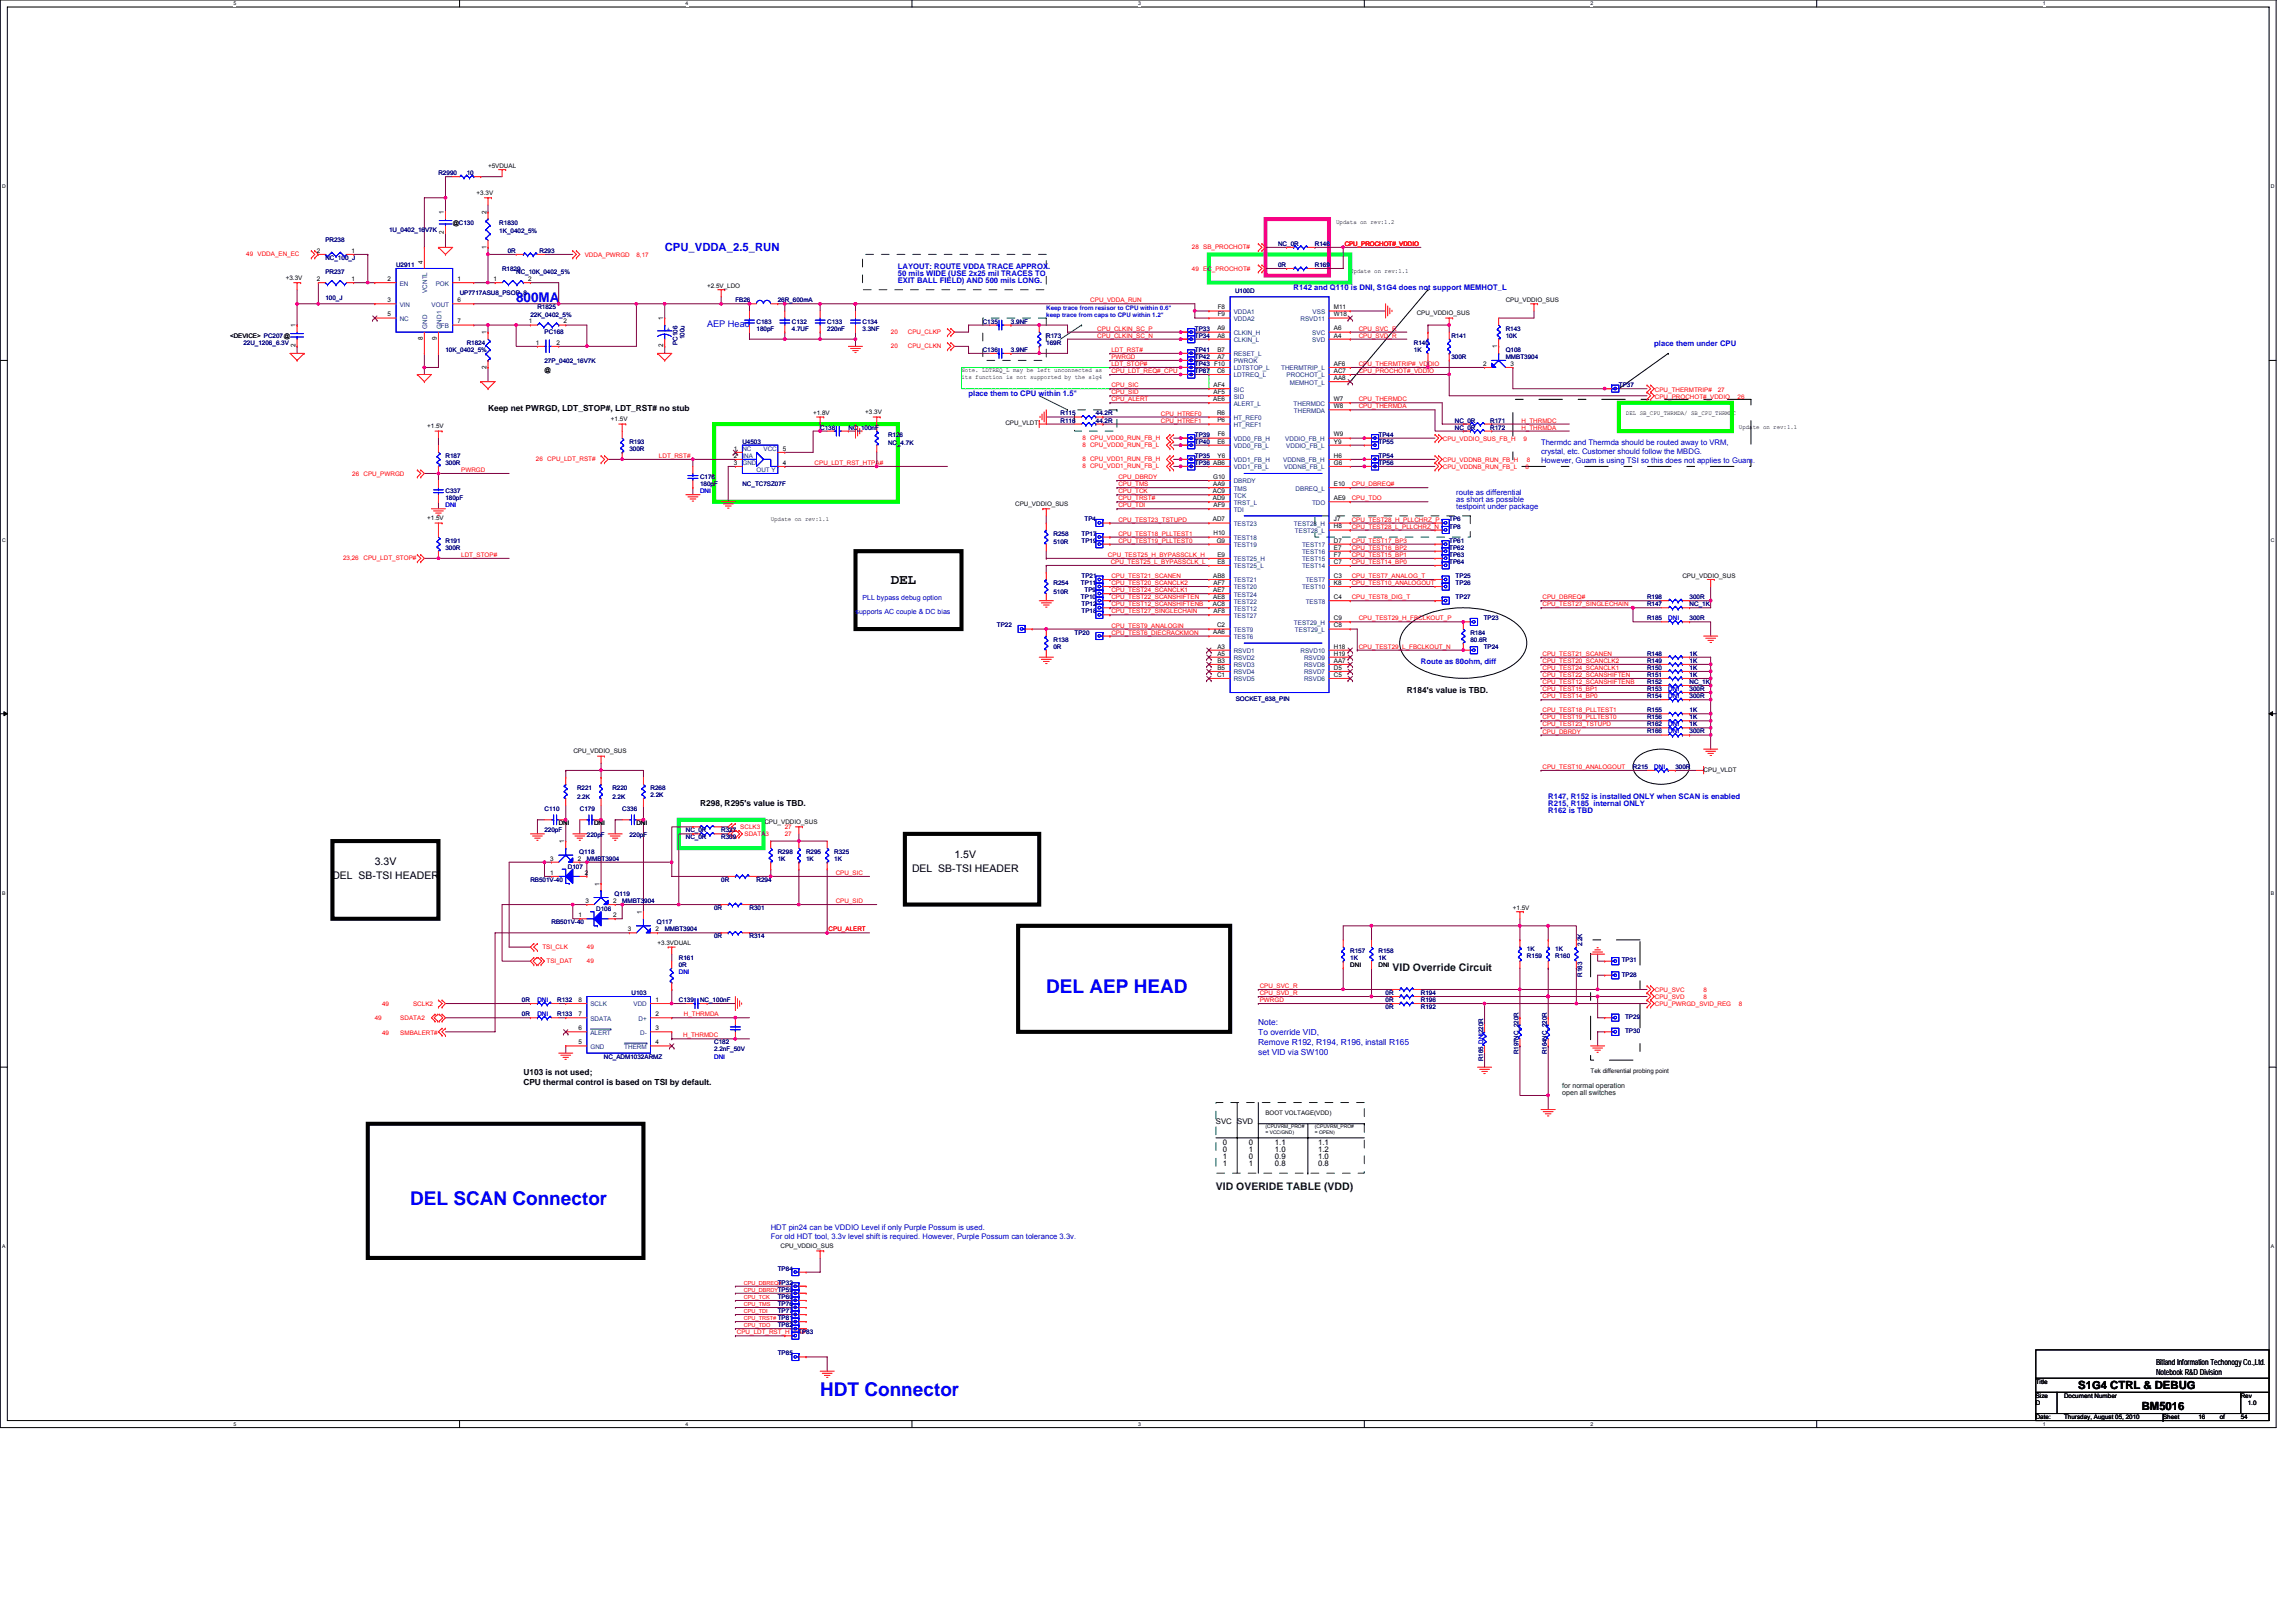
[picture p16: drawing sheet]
<svg xmlns="http://www.w3.org/2000/svg" width="297mm" height="210mm" viewBox="0 0 297 210" stroke-linecap="round" stroke-linejoin="round" font-family="sans-serif">
<defs><g id="words">
<g font-size="2.5" fill="#00f">
<text x="135.4" y="128.5">DEL AEP HEAD</text>
<text x="53.1" y="155.9">DEL SCAN Connector</text>
<text x="106.1" y="180.6">HDT Connector</text>
</g>
<text font-size="1.8" x="115.2" y="75.6">DEL</text>
<text font-size="1.7" fill="#00f" x="66.8" y="39.1">800MA</text>
<text font-size="1.5" fill="#00f" x="86" y="32.4">CPU_VDDA_2.5_RUN</text>
<g font-size="1.5">
<text x="268.9" y="179.7">S1G4 CTRL &amp; DEBUG</text>
<text x="277.1" y="182.4">BM5016</text>
</g>
<g font-size="1.4">
<text x="43" y="113.7">DEL SB-TSI HEADER</text>
<text x="48.5" y="111.9">3.3V</text>
<text x="118" y="112.8">DEL SB-TSI HEADER</text>
<text x="123.5" y="111">1.5V</text>
</g>
<g font-size="1.4" fill="#004000">
<text x="180.2" y="125.6">VID Override Circuit</text>
<text x="157.3" y="154">VID OVERIDE TABLE (VDD)</text>
</g>
<text font-size="1.2" fill="#00f" x="91.5" y="42.2">AEP Head</text>
<g font-size="1.1">
<text x="63.1" y="53.1">Keep net PWRGD, LDT_STOP#, LDT_RST# no stub</text>
<text x="182" y="89.7">R184's value is TBD.</text>
<text x="90.6" y="104.3">R298, R295's value is TBD.</text>
<text x="67.7" y="139.1">U103 is not used;</text>
<text x="67.7" y="140.4">CPU thermal control is based on TSI by default.</text>
<text x="278.9" y="176.6">Bitland Information Techonogy Co.,Ltd.</text>
<text x="278.9" y="177.8">Notebook R&amp;D Division</text>
</g>
<g font-size="1.1" fill="#00f">
<text x="162.8" y="132.7">Note:</text>
<text x="162.8" y="133.9">To override VID,</text>
<text x="162.8" y="135.2">Remove R192, R194, R196, install R165</text>
<text x="162.8" y="136.5">set VID via SW100</text>
</g>
<g font-size="1" fill="#00f">
<text x="116.2" y="34.8">LAYOUT: ROUTE VDDA TRACE APPROX.</text>
<text x="116.2" y="35.7">50 mils WIDE (USE 2x25 mil TRACES TO</text>
<text x="116.2" y="36.6">EXIT BALL FIELD) AND 500 mils LONG.</text>
<text x="167.4" y="37.5">R142 and Q110 is DNI, S1G4 does not support MEMHOT_L</text>
<text x="214" y="44.8">place them under CPU</text>
<text x="125.3" y="51.2">place them to CPU within 1.5&quot;</text>
<text x="199.4" y="57.6">Thermdc and Thermda should be routed away to VRM,</text>
<text x="199.4" y="58.8">crystal, etc. Customer should follow the MBDG.</text>
<text x="199.4" y="59.9">However, Guam is using TSI so this does not applies to Guam.</text>
<text x="188.4" y="64.9">as short as possible</text>
<text x="188.4" y="64">route as differential</text>
<text x="188.4" y="65.8">testpoint under package</text>
<text x="183.8" y="86">Route as 80ohm, diff</text>
<text x="200.3" y="103.3">R147, R152 is installed ONLY when SCAN is enabled</text>
<text x="200.3" y="104.2">R215, R185 internal ONLY</text>
<text x="200.3" y="105.2">R162 is TBD</text>
<text x="99.7" y="159.1">HDT pin24 can be VDDIO Level if only Purple Possum is used.</text>
<text x="99.7" y="160.3">For old HDT tool, 3.3v level shift is required. However, Purple Possum can tolerance 3.3v.</text>
</g>
<g font-size="1">
<text x="157.3" y="145.4">SVC SVD</text>
<text x="158.2" y="148.1">0</text>
<text x="158.2" y="149">0</text>
<text x="158.2" y="149.9">1</text>
<text x="161.6" y="148.1">0</text>
<text x="161.6" y="149">1</text>
<text x="161.6" y="149.9">0</text>
<text x="164.9" y="148.1">1.1</text>
<text x="164.9" y="149">1.0</text>
<text x="164.9" y="149.9">0.9</text>
<text x="170.5" y="148.1">1.1</text>
<text x="170.5" y="149">1.2</text>
<text x="170.5" y="149.9">1.0</text>
<text x="158.2" y="150.9">1</text>
<text x="161.6" y="150.9">1</text>
<text x="164.9" y="150.9">0.8</text>
<text x="170.5" y="150.9">0.8</text>
</g>
<g font-size=".9" fill="#00f">
<text x="111.6" y="77.6">PLL bypass debug option</text>
<text x="110.7" y="79.5">supports AC couple &amp; DC bias</text>
</g>
<g font-size=".9" fill="#004000">
<text x="202.1" y="140.7">for normal operation</text>
<text x="202.1" y="141.6">open all switches</text>
</g>
<g font-size=".8" fill="#000080">
<text x="56.7" y="22.7">R2990</text>
<text x="60.4" y="22.7">10</text>
<text x="50.3" y="30">1U_0402_16V7K</text>
<text x="64.6" y="29.1">R1830</text>
<text x="42.1" y="31.3">PR238</text>
<text x="42.1" y="33.6">NC_100_J</text>
<text x="42.1" y="35.5">PR237</text>
<text x="51.2" y="34.5">U2911</text>
<text x="64.6" y="30.2">1K_0402_5%</text>
<text x="65" y="35">R1829</text>
<text x="65.7" y="32.7">0R</text>
<text x="66.8" y="35.5">NC_10K_0402_5%</text>
<text x="69.8" y="32.7">R293</text>
<text x="165.4" y="31.8">NC_0R</text>
<text x="165.4" y="34.5">0R</text>
<text x="170.1" y="31.8">R146</text>
<text x="170.1" y="34.5">R169</text>
<text x="42.1" y="38.8">100_J</text>
<text x="59.5" y="38.2">UP7717ASU8_PSOP_8</text>
<text x="68.6" y="41">22K_0402_5%</text>
<text x="69.5" y="40">R1825</text>
<text x="95.1" y="39.1">FB26</text>
<text x="97.9" y="41.9">C183</text>
<text x="100.6" y="39.1">26R_600mA</text>
<text x="102.4" y="41.9">C132</text>
<text x="107" y="41.9">C133</text>
<text x="111.6" y="41.9">C134</text>
<text x="127.1" y="41.9">C135</text>
<text x="130.8" y="41.9">3.9NF</text>
<text x="159.8" y="37.8">U100D</text>
<text x="31.5" y="44.6">22U_1206_6.3V</text>
<text x="57.6" y="45.5">10K_0402_5%</text>
<text x="60.4" y="44.6">R1824</text>
<text x="70.4" y="43.2">PC168</text>
<text x="70.4" y="47">27P_0402_16V7K</text>
<text x="87.6" y="44.6" transform="rotate(-90 87.6 44.6)">PC106</text>
<text x="88.6" y="43.9" transform="rotate(-90 88.6 43.9)">100u</text>
<text x="97.9" y="42.8">180pF</text>
<text x="102.4" y="42.8">4.7UF</text>
<text x="107" y="42.8">220nF</text>
<text x="111.6" y="42.8">3.3NF</text>
<text x="127.1" y="45.5">C136</text>
<text x="130.8" y="45.5">3.9NF</text>
<text x="135.4" y="43.7">R173</text>
<text x="135.4" y="44.6">169R</text>
<text x="154.6" y="43.7">TP34</text>
<text x="154.6" y="45.5">TP41</text>
<text x="154.6" y="46.4">TP42</text>
<text x="154.6" y="42.8">TP33</text>
<text x="154.6" y="47.3">TP43 F10</text>
<text x="182.9" y="44.6">R140</text>
<text x="182.9" y="45.5">1K</text>
<text x="187.8" y="43.7">R141</text>
<text x="187.8" y="46.4">300R</text>
<text x="194.8" y="45.5">Q108</text>
<text x="194.8" y="46.4">MMBT3904</text>
<text x="194.8" y="42.8">R143</text>
<text x="194.8" y="43.7">10K</text>
<text x="137.2" y="53.7">R115</text>
<text x="141.8" y="53.7">44.2R</text>
<text x="154.6" y="48.3">TP87</text>
<text x="209.4" y="50.1">TP37</text>
<text x="57.6" y="59.2">R187</text>
<text x="81.4" y="57.4">R193</text>
<text x="81.4" y="58.3">300R</text>
<text x="96.1" y="57.4">U4503</text>
<text x="106.1" y="55.6">C138</text>
<text x="109.8" y="55.6">NC_100nF</text>
<text x="114.9" y="56.5">R126</text>
<text x="114.9" y="57.6">NC_4.7K</text>
<text x="137.2" y="54.7">R116</text>
<text x="141.8" y="54.7">44.2R</text>
<text x="154.6" y="56.5">TP39</text>
<text x="154.6" y="57.4">TP40</text>
<text x="154.6" y="59.2">TP35</text>
<text x="178.3" y="57.4">TP55</text>
<text x="178.3" y="59.2">TP54</text>
<text x="178.3" y="56.5">TP44</text>
<text x="188.2" y="54.7">NC_0R</text>
<text x="188.2" y="55.6">NC_0R</text>
<text x="192.8" y="54.7">R171</text>
<text x="192.8" y="55.6">R172</text>
<text x="57.6" y="60.2">300R</text>
<text x="57.6" y="63.8">C337</text>
<text x="57.6" y="64.7">180pF</text>
<text x="90.6" y="62">C176</text>
<text x="90.6" y="62.9">180pF</text>
<text x="96.1" y="62.9">NC_TC7SZ07F</text>
<text x="154.6" y="60.2">TP36 AB6</text>
<text x="178.3" y="60.2">TP56</text>
<text x="57.6" y="70.2">R191</text>
<text x="57.6" y="71.1">300R</text>
<text x="136.3" y="69.3">R258</text>
<text x="136.3" y="70.4">510R</text>
<text x="139.9" y="70.2">TP19</text>
<text x="139.9" y="69.3">TP17</text>
<text x="140.3" y="67.5">TP4</text>
<text x="187.5" y="68.4">TP8</text>
<text x="187.5" y="70.2">TP61</text>
<text x="187.5" y="71.1">TP62</text>
<text x="187.5" y="67.5">TP6</text>
<text x="136.3" y="75.7">R254</text>
<text x="136.3" y="76.8">510R</text>
<text x="139.8" y="77.5">TP10</text>
<text x="139.8" y="75.7">TP11</text>
<text x="139.9" y="74.8">TP21</text>
<text x="140.3" y="76.6">TP9</text>
<text x="187.5" y="72">TP63</text>
<text x="187.5" y="73">TP64</text>
<text x="188.3" y="77.5">TP27</text>
<text x="188.3" y="75.7">TP26</text>
<text x="188.3" y="74.8">TP25</text>
<text x="213.1" y="77.5">R198</text>
<text x="218.6" y="77.5">300R</text>
<text x="129" y="81.2">TP22</text>
<text x="136.3" y="83">R138</text>
<text x="136.3" y="83.9">0R</text>
<text x="139" y="82.1">TP20</text>
<text x="139.9" y="79.4">TP18</text>
<text x="139.9" y="78.4">TP12</text>
<text x="190.2" y="82.1">R184</text>
<text x="190.2" y="83">80.6R</text>
<text x="192" y="80.3">TP23</text>
<text x="192" y="83.9">TP24</text>
<text x="213.1" y="80.3">R185</text>
<text x="213.1" y="78.4">R147</text>
<text x="218.6" y="80.3">300R</text>
<text x="218.6" y="78.4">NC_1K</text>
<text x="213.1" y="87.6">R151</text>
<text x="213.1" y="88.5">R152</text>
<text x="213.1" y="85.7">R149</text>
<text x="213.1" y="84.8">R148</text>
<text x="213.1" y="89.4">R153</text>
<text x="213.1" y="86.7">R150</text>
<text x="218.6" y="87.6">1K</text>
<text x="218.6" y="88.5">NC_1K</text>
<text x="218.6" y="85.7">1K</text>
<text x="218.6" y="84.8">1K</text>
<text x="218.6" y="89.4">300R</text>
<text x="218.6" y="86.7">1K</text>
<text x="159.9" y="90.7">SOCKET_638_PIN</text>
<text x="213.1" y="90.3">R154</text>
<text x="213.1" y="93.1">R156</text>
<text x="213.1" y="92.2">R155</text>
<text x="213.1" y="94">R162</text>
<text x="213.1" y="94.9">R166</text>
<text x="218.6" y="90.3">300R</text>
<text x="218.6" y="93.1">1K</text>
<text x="218.6" y="92.2">1K</text>
<text x="218.6" y="94">1K</text>
<text x="218.6" y="94.9">300R</text>
<text x="211.3" y="99.5">R215</text>
<text x="216.7" y="99.5">300R</text>
<text x="70.4" y="105">C110</text>
<text x="70.4" y="107.7">220pF</text>
<text x="74.7" y="102.2">R221</text>
<text x="74.7" y="103.3">2.2K</text>
<text x="75" y="105">C179</text>
<text x="79.2" y="102.2">R220</text>
<text x="79.2" y="103.3">2.2K</text>
<text x="80.5" y="105">C336</text>
<text x="84.2" y="102.2">R268</text>
<text x="84.2" y="103.1">2.2K</text>
<text x="88.7" y="107.7">NC_0R</text>
<text x="93.3" y="107.7">R327</text>
<text x="73.5" y="112.4">D107</text>
<text x="74.9" y="110.4">Q118</text>
<text x="75.9" y="108.2">220pF</text>
<text x="75.9" y="111.4">MMBT3904</text>
<text x="81.4" y="108.2">220pF</text>
<text x="88.7" y="108.6">NC_0R</text>
<text x="93.3" y="108.6">R309</text>
<text x="100.6" y="110.4">R298</text>
<text x="100.6" y="111.4">1K</text>
<text x="104.3" y="110.4">R295</text>
<text x="104.3" y="111.4">1K</text>
<text x="107.9" y="110.4">R325</text>
<text x="107.9" y="111.4">1K</text>
<text x="68.6" y="114.1">RB501V-40</text>
<text x="71.3" y="119.6">RB501V-40</text>
<text x="77.1" y="117.9">D106</text>
<text x="79.5" y="115.9">Q119</text>
<text x="80.5" y="116.8">MMBT3904</text>
<text x="85" y="119.6">Q117</text>
<text x="92.4" y="117.8">0R</text>
<text x="93.3" y="114.1">0R</text>
<text x="97" y="117.8">R301</text>
<text x="97.9" y="114.1">R294</text>
<text x="86" y="120.5">MMBT3904</text>
<text x="87.8" y="124.2">R161</text>
<text x="87.8" y="125.1">0R</text>
<text x="92.4" y="121.4">0R</text>
<text x="97" y="121.4">R314</text>
<text x="174.7" y="123.3">R157</text>
<text x="174.7" y="124.2">1K</text>
<text x="178.3" y="123.3">R158</text>
<text x="178.3" y="124.2">1K</text>
<text x="197.5" y="124">R159</text>
<text x="197.5" y="123.1">1K</text>
<text x="201.2" y="124">R160</text>
<text x="201.2" y="123.1">1K</text>
<text x="204.7" y="122.4" transform="rotate(-90 204.7 122.4)">2.2K</text>
<text x="209.8" y="124.5">TP31</text>
<text x="67.5" y="131.5">0R</text>
<text x="67.5" y="129.6">0R</text>
<text x="72.1" y="131.5">R133</text>
<text x="72.1" y="129.6">R132</text>
<text x="81.7" y="128.7">U103</text>
<text x="87.8" y="129.6">C139</text>
<text x="90.6" y="129.6">NC_100nF</text>
<text x="179.3" y="128.7">0R</text>
<text x="179.3" y="129.6">0R</text>
<text x="179.3" y="130.6">0R</text>
<text x="183.8" y="128.7">R194</text>
<text x="183.8" y="129.6">R196</text>
<text x="183.8" y="130.6">R192</text>
<text x="204.7" y="126.4" transform="rotate(-90 204.7 126.4)">R163</text>
<text x="209.8" y="126.3">TP28</text>
<text x="210.2" y="131.8">TP29</text>
<text x="78.1" y="137">NC_ADM1032ARMZ</text>
<text x="92.4" y="135.1">C182</text>
<text x="92.4" y="136">2.2nF_50V</text>
<text x="191.9" y="137.3" transform="rotate(-90 191.9 137.3)">R165 DNI220R</text>
<text x="196.5" y="136.4" transform="rotate(-90 196.5 136.4)">R197NC_220R</text>
<text x="200.1" y="136.4" transform="rotate(-90 200.1 136.4)">R164NC_220R</text>
<text x="210.2" y="133.7">TP30</text>
<text x="100.6" y="164.4">TP84</text>
<text x="100.6" y="166.2">TP32</text>
<text x="100.6" y="169.9">TP77</text>
<text x="100.6" y="169">TP76</text>
<text x="100.6" y="168">TP60</text>
<text x="100.6" y="171.7">TP82</text>
<text x="103.3" y="172.6">TP83</text>
<text x="100.6" y="175.4">TP85</text>
</g>
<g font-size=".8">
<text x="63.1" y="21.7">+5VDUAL</text>
<text x="57.4" y="27.7" transform="rotate(-90 57.4 27.7)">1</text>
<text x="58.6" y="29.1">@C130</text>
<text x="61.7" y="25.2">+3.3V</text>
<text x="62.9" y="27.7" transform="rotate(-90 62.9 27.7)">2</text>
<text x="172.9" y="29">Updata on rev:1.2</text>
<text x="41" y="32.7">2</text>
<text x="45.5" y="32.7">1</text>
<text x="54.7" y="34.1" transform="rotate(-90 54.7 34.1)">4</text>
<text x="57.4" y="30.3" transform="rotate(-90 57.4 30.3)">2</text>
<text x="62.9" y="32.2" transform="rotate(-90 62.9 32.2)">1</text>
<text x="174.7" y="35.4">Update on rev:1.1</text>
<text x="37" y="36.2">+3.3V</text>
<text x="41" y="36.4">2</text>
<text x="45.5" y="36.4">1</text>
<text x="50.1" y="39.1">3</text>
<text x="50.1" y="36.4">2</text>
<text x="50.1" y="40.9">5</text>
<text x="59.2" y="36.4">1</text>
<text x="59.2" y="41.8">7</text>
<text x="59.2" y="39.1">6</text>
<text x="63.9" y="36.4">1</text>
<text x="68.3" y="36.4">2</text>
<text x="68.4" y="41.8">1</text>
<text x="72.9" y="41.8">2</text>
<text x="85.8" y="41.4" transform="rotate(-90 85.8 41.4)">1</text>
<text x="91.5" y="37.3">+2.5V_LDO</text>
<text x="157.5" y="40">F8</text>
<text x="157.5" y="40.9">F9</text>
<text x="172.6" y="40.9">W18</text>
<text x="172.6" y="40">M11</text>
<text x="183.3" y="40.8">CPU_VDDIO_SUS</text>
<text x="194.8" y="39.1">CPU_VDDIO_SUS</text>
<text x="29.8" y="43.7">&lt;DEVICE&gt; PC207@</text>
<text x="38.2" y="45" transform="rotate(-90 38.2 45)">2</text>
<text x="38.2" y="42.3" transform="rotate(-90 38.2 42.3)">1</text>
<text x="54.7" y="44" transform="rotate(-90 54.7 44)">8</text>
<text x="56.5" y="44" transform="rotate(-90 56.5 44)">9</text>
<text x="62.9" y="47.7" transform="rotate(-90 62.9 47.7)">2</text>
<text x="62.9" y="43.2" transform="rotate(-90 62.9 43.2)">1</text>
<text x="69.3" y="44.6">1</text>
<text x="72" y="44.6">2</text>
<text x="85.8" y="45" transform="rotate(-90 85.8 45)">2</text>
<text x="157.5" y="45.5">B7</text>
<text x="157.5" y="46.4">A7</text>
<text x="157.5" y="42.8">A9</text>
<text x="157.5" y="43.7">A8</text>
<text x="172.6" y="47.3">AF6</text>
<text x="172.6" y="42.8">A6</text>
<text x="172.6" y="43.7">A4</text>
<text x="191.9" y="47.3">2</text>
<text x="193.7" y="45.1" transform="rotate(-90 193.7 45.1)">1</text>
<text x="195.4" y="47.3">3</text>
<text x="70.4" y="48.1">@</text>
<text x="105.2" y="53.7">+1.8V</text>
<text x="111.9" y="53.6">+3.3V</text>
<text x="124.4" y="48.2">Note. LDTREQ_L may be left unconnected as</text>
<text x="124.4" y="49">its function is not supported by the s1g4</text>
<text x="156.9" y="51.9">AE6</text>
<text x="157" y="50.1">AF4</text>
<text x="157" y="51">AF5</text>
<text x="157.5" y="53.7">R6</text>
<text x="157.5" y="48.2">C6</text>
<text x="172.6" y="49.2">AA8</text>
<text x="172.6" y="51.9">W7</text>
<text x="172.6" y="52.8">W8</text>
<text x="172.6" y="48.2">AC7</text>
<text x="210.4" y="53.7">DEL SB_CPU_THRMDA/ SB_CPU_THRMDC</text>
<text x="55.3" y="55.4">+1.5V</text>
<text x="79" y="54.5">+1.5V</text>
<text x="95" y="58.3">1</text>
<text x="95" y="59.2">2</text>
<text x="101.3" y="58.3">5</text>
<text x="130.1" y="55">CPU_VLDT</text>
<text x="157.5" y="54.7">P6</text>
<text x="157.5" y="57.4">E6</text>
<text x="157.5" y="59.2">Y6</text>
<text x="157.5" y="56.5">F6</text>
<text x="172.6" y="59.2">H6</text>
<text x="172.6" y="56.5">W9</text>
<text x="172.6" y="57.4">Y9</text>
<text x="225" y="55.5">Update on rev:1.1</text>
<text x="95" y="60.1">3</text>
<text x="101.3" y="60.1">4</text>
<text x="131.3" y="65.4">CPU_VDDIO_SUS</text>
<text x="156.9" y="63.8">AC9</text>
<text x="156.9" y="64.7">AD9</text>
<text x="156.9" y="62">G10</text>
<text x="156.9" y="62.9">AA9</text>
<text x="157" y="65.6">AF9</text>
<text x="172.6" y="60.1">G6</text>
<text x="172.6" y="62.9">E10</text>
<text x="172.6" y="64.7">AE9</text>
<text x="55.3" y="67.3">+1.5V</text>
<text x="99.7" y="67.4">Update on rev:1.1</text>
<text x="156.9" y="67.5">AD7</text>
<text x="157" y="69.3">H10</text>
<text x="157.4" y="70.2">G9</text>
<text x="172.6" y="67.5">J7</text>
<text x="172.6" y="70.2">D7</text>
<text x="172.6" y="71.1">E7</text>
<text x="172.6" y="68.4">H8</text>
<text x="156.9" y="76.6">AE7</text>
<text x="156.9" y="77.5">AE8</text>
<text x="156.9" y="74.8">AB8</text>
<text x="157" y="75.7">AF7</text>
<text x="157.5" y="72">E9</text>
<text x="157.5" y="72.9">E8</text>
<text x="172.6" y="74.8">C3</text>
<text x="172.6" y="77.5">C4</text>
<text x="172.6" y="72">F7</text>
<text x="172.6" y="72.9">C7</text>
<text x="172.6" y="75.7">K8</text>
<text x="217.7" y="74.8">CPU_VDDIO_SUS</text>
<text x="156.9" y="78.4">AC8</text>
<text x="156.9" y="82.1">AA6</text>
<text x="157" y="79.3">AF8</text>
<text x="157.5" y="81.2">C2</text>
<text x="157.5" y="83.9">A3</text>
<text x="172.6" y="83.9">H18</text>
<text x="172.6" y="80.2">C9</text>
<text x="172.6" y="81.2">C8</text>
<text x="157.5" y="87.6">C1</text>
<text x="157.5" y="84.8">A5</text>
<text x="157.5" y="86.7">B5</text>
<text x="157.5" y="85.7">B3</text>
<text x="172.6" y="87.6">C5</text>
<text x="172.6" y="85.7">AA7</text>
<text x="172.6" y="86.7">D5</text>
<text x="172.6" y="84.8">H19</text>
<text x="74.2" y="97.5">CPU_VDDIO_SUS</text>
<text x="220.4" y="99.8">CPU_VLDT</text>
<text x="72.3" y="106.8">DNI</text>
<text x="76.9" y="106.8">DNI</text>
<text x="82.3" y="106.8">DNI</text>
<text x="98.9" y="106.6">CPU_VDDIO_SUS</text>
<text x="71.2" y="111.3">3</text>
<text x="71.2" y="113.2">1</text>
<text x="73" y="109.1" transform="rotate(-90 73 109.1)">1</text>
<text x="74.7" y="111.3">2</text>
<text x="75.6" y="113.2">2</text>
<text x="74.8" y="118.7">1</text>
<text x="75.8" y="116.8">3</text>
<text x="77.6" y="114.6" transform="rotate(-90 77.6 114.6)">1</text>
<text x="79.3" y="118.7">2</text>
<text x="79.3" y="116.8">2</text>
<text x="83" y="118.2" transform="rotate(-90 83 118.2)">1</text>
<text x="195.7" y="117.8">+1.5V</text>
<text x="81.2" y="120.5">3</text>
<text x="84.8" y="120.5">2</text>
<text x="85.1" y="122.3">+3.3VDUAL</text>
<text x="174.7" y="125.1">DNI</text>
<text x="178.3" y="125.1">DNI</text>
<text x="74.8" y="129.6">8</text>
<text x="74.8" y="131.5">7</text>
<text x="84.8" y="129.6">1</text>
<text x="84.8" y="131.5">2</text>
<text x="74.8" y="135.1">5</text>
<text x="74.8" y="133.3">6</text>
<text x="84.8" y="133.3">3</text>
<text x="84.8" y="135.1">4</text>
<text x="205.8" y="138.8">Tek differential probing point</text>
<text x="163.7" y="144.3">BOOT VOLTAGE(VDD)</text>
<text x="101" y="161.5">CPU_VDDIO_SUS</text>
<text x="263.4" y="179">Title</text>
<text x="263.4" y="180.8">Size</text>
<text x="263.4" y="183.6">Date:</text>
<text x="263.4" y="181.8">D</text>
<text x="267" y="180.8">Document Number</text>
<text x="267" y="183.6">Thursday, August 05, 2010</text>
<text x="279.8" y="183.6">Sheet</text>
<text x="284.4" y="183.6">16</text>
<text x="287.2" y="183.6">of</text>
<text x="289.9" y="183.6">54</text>
<text x="289.9" y="180.8">Rev</text>
<text x="290.8" y="181.8">1.0</text>
</g>
<g font-size=".8" fill="#f00">
<text x="31.9" y="33.2">49 VDDA_EN_EC</text>
<text x="75.6" y="33.3">VDDA_PWRGD</text>
<text x="82.3" y="33.3">8,17</text>
<text x="154.2" y="32.3">28 SB_PROCHOT#</text>
<text x="154.2" y="35">49 EC_PROCHOT#</text>
<text x="174" y="31.8">CPU_PROCHOT#_VDDIO</text>
<text x="141.1" y="39.1">CPU_VDDA_RUN</text>
<text x="115.2" y="45.1">20</text>
<text x="115.2" y="43.2">20</text>
<text x="117.5" y="45.1">CPU_CLKN</text>
<text x="117.5" y="43.2">CPU_CLKP</text>
<text x="142" y="43.7">CPU_CLKIN_SC_N</text>
<text x="142" y="42.8">CPU_CLKIN_SC_P</text>
<text x="143.8" y="45.5">LDT_RST#</text>
<text x="143.8" y="46.4">PWRGD</text>
<text x="143.8" y="47.3">LDT_STOP#</text>
<text x="175.8" y="47.3">CPU_THERMTRIP#_VDDIO</text>
<text x="175.8" y="42.8">CPU_SVC_R</text>
<text x="175.8" y="43.7">CPU_SVD_R</text>
<text x="143.8" y="51">CPU_SID</text>
<text x="143.8" y="50.1">CPU_SIC</text>
<text x="143.8" y="51.9">CPU_ALERT</text>
<text x="143.8" y="48.3">CPU_LDT_REQ#_CPU</text>
<text x="150.2" y="53.8">CPU_HTREF0</text>
<text x="175.8" y="48.3">CPU_PROCHOT#_VDDIO</text>
<text x="175.8" y="51.9">CPU_THERMDC</text>
<text x="175.8" y="52.8">CPU_THERMDA</text>
<text x="214.1" y="50.7">CPU_THERMTRIP#</text>
<text x="214.1" y="51.6">CPU_PROCHOT#_VDDIO</text>
<text x="222.2" y="50.7">27</text>
<text x="224.8" y="51.6">26</text>
<text x="69.3" y="59.7">26 CPU_LDT_RST#</text>
<text x="85.3" y="59.2">LDT_RST#</text>
<text x="140" y="57">8 CPU_VDD0_RUN_FB_H</text>
<text x="140" y="57.9">8 CPU_VDD0_RUN_FB_L</text>
<text x="140" y="59.7">8 CPU_VDD1_RUN_FB_H</text>
<text x="150.2" y="54.7">CPU_HTREF1</text>
<text x="186.7" y="57">CPU_VDDIO_SUS_FB_H</text>
<text x="186.7" y="59.8">CPU_VDDNB_RUN_FB_H</text>
<text x="196.8" y="55.6">H_THRMDA</text>
<text x="196.8" y="54.7">H_THRMDC</text>
<text x="197.1" y="57">9</text>
<text x="197.5" y="59.8">8</text>
<text x="45.6" y="61.5">26 CPU_PWRGD</text>
<text x="59.7" y="61.1">PWRGD</text>
<text x="105.4" y="60.2">CPU_LDT_RST_HTPA#</text>
<text x="140" y="60.6">8 CPU_VDD1_RUN_FB_L</text>
<text x="144.7" y="64.7">CPU_TRST#</text>
<text x="144.7" y="65.6">CPU_TDI</text>
<text x="144.7" y="62">CPU_DBRDY</text>
<text x="144.7" y="62.9">CPU_TMS</text>
<text x="144.7" y="63.8">CPU_TCK</text>
<text x="174.9" y="64.7">CPU_TDO</text>
<text x="174.9" y="62.9">CPU_DBREQ#</text>
<text x="186.7" y="60.7">CPU_VDDNB_RUN_FB_L</text>
<text x="197.4" y="60.7">8</text>
<text x="144.7" y="67.5">CPU_TEST23_TSTUPD</text>
<text x="144.7" y="69.3">CPU_TEST18_PLLTEST1</text>
<text x="144.7" y="70.2">CPU_TEST19_PLLTEST0</text>
<text x="174.9" y="68.4">CPU_TEST28_L_PLLCHRZ_N</text>
<text x="174.9" y="67.5">CPU_TEST28_H_PLLCHRZ_P</text>
<text x="174.9" y="70.2">CPU_TEST17_BP3</text>
<text x="174.9" y="71.1">CPU_TEST16_BP2</text>
<text x="44.4" y="72.5">23,26</text>
<text x="47" y="72.5">CPU_LDT_STOP#</text>
<text x="59.7" y="72.1">LDT_STOP#</text>
<text x="143.3" y="72.1">CPU_TEST25_H_BYPASSCLK_H</text>
<text x="143.7" y="73">CPU_TEST25_L_BYPASSCLK_L</text>
<text x="143.8" y="75.7">CPU_TEST20_SCANCLK2</text>
<text x="143.8" y="74.8">CPU_TEST21_SCANEN</text>
<text x="143.8" y="76.6">CPU_TEST24_SCANCLK1</text>
<text x="143.8" y="77.5">CPU_TEST22_SCANSHIFTEN</text>
<text x="174.9" y="77.5">CPU_TEST8_DIG_T</text>
<text x="174.9" y="73">CPU_TEST14_BP0</text>
<text x="174.9" y="72.1">CPU_TEST15_BP1</text>
<text x="174.9" y="75.7">CPU_TEST10_ANALOGOUT</text>
<text x="174.9" y="74.8">CPU_TEST7_ANALOG_T</text>
<text x="199.6" y="77.5">CPU_DBREQ#</text>
<text x="143.8" y="78.4">CPU_TEST12_SCANSHIFTENB</text>
<text x="143.8" y="79.4">CPU_TEST27_SINGLECHAIN</text>
<text x="143.8" y="81.2">CPU_TEST9_ANALOGIN</text>
<text x="143.8" y="82.1">CPU_TEST6_DIECRACKMON</text>
<text x="175.8" y="80.3">CPU_TEST29_H_FBCLKOUT_P</text>
<text x="175.8" y="83.9">CPU_TEST29_L_FBCLKOUT_N</text>
<text x="199.6" y="78.4">CPU_TEST27_SINGLECHAIN</text>
<text x="199.6" y="88.5">CPU_TEST12_SCANSHIFTENB</text>
<text x="199.6" y="86.7">CPU_TEST24_SCANCLK1</text>
<text x="199.6" y="89.4">CPU_TEST15_BP1</text>
<text x="199.6" y="85.8">CPU_TEST20_SCANCLK2</text>
<text x="199.6" y="87.6">CPU_TEST22_SCANSHIFTEN</text>
<text x="199.6" y="84.8">CPU_TEST21_SCANEN</text>
<text x="199.6" y="94">CPU_TEST23_TSTUPD</text>
<text x="199.6" y="94.9">CPU_DBRDY</text>
<text x="199.6" y="93.1">CPU_TEST19_PLLTEST0</text>
<text x="199.6" y="92.2">CPU_TEST18_PLLTEST1</text>
<text x="199.6" y="90.3">CPU_TEST14_BP0</text>
<text x="199.6" y="99.5">CPU_TEST10_ANALOGOUT</text>
<text x="95.8" y="107.3">SCLK3</text>
<text x="101.5" y="107.3">27</text>
<text x="96.3" y="108.2">SDATA3</text>
<text x="101.5" y="108.2">27</text>
<text x="108.1" y="113.2">CPU_SIC</text>
<text x="108.1" y="116.8">CPU_SID</text>
<text x="70.2" y="122.8">TSI_CLK</text>
<text x="70.7" y="124.6">TSI_DAT</text>
<text x="75.9" y="122.8">49</text>
<text x="75.9" y="124.6">49</text>
<text x="107.2" y="120.5">CPU_ALERT</text>
<text x="48.5" y="131.9">49</text>
<text x="49.4" y="130.1">49</text>
<text x="51.8" y="131.9">SDATA2</text>
<text x="53.4" y="130.1">SCLK2</text>
<text x="88.5" y="131.5">H_THRMDA</text>
<text x="163" y="127.8">CPU_SVC_R</text>
<text x="163" y="129.6">PWRGD</text>
<text x="163" y="128.7">CPU_SVD_R</text>
<text x="214.1" y="128.4">CPU_SVC</text>
<text x="214.1" y="129.3">CPU_SVD</text>
<text x="214.1" y="130.2">CPU_PWRGD_SVID_REG</text>
<text x="220.4" y="128.4">8</text>
<text x="220.4" y="129.3">8</text>
<text x="225" y="130.2">8</text>
<text x="49.4" y="133.9">49</text>
<text x="51.8" y="133.9">SMBALERT#</text>
<text x="88.4" y="134.2">H_THRMDC</text>
<text x="95.3" y="172.6">CPU_LDT_RST_HTPA#</text>
</g>
<g font-size=".8" fill="#004080">
<text x="51.7" y="39.7">VIN</text>
<text x="51.7" y="37">EN</text>
<text x="51.7" y="41.5">NC</text>
<text x="55.3" y="37.9" transform="rotate(-90 55.3 37.9)">VCNTL</text>
<text x="55.8" y="39.7">VOUT</text>
<text x="56.4" y="37">POK</text>
<text x="159.6" y="40.6">VDDA1</text>
<text x="159.6" y="41.5">VDDA2</text>
<text x="168.3" y="41.5">RSVD11</text>
<text x="169.8" y="40.6">VSS</text>
<text x="55.3" y="42.5" transform="rotate(-90 55.3 42.5)">GND</text>
<text x="57" y="42.4">FB</text>
<text x="57.1" y="42.5" transform="rotate(-90 57.1 42.5)">GND1</text>
<text x="159.6" y="46.1">RESET_L</text>
<text x="159.6" y="47">PWROK</text>
<text x="159.6" y="47.9">LDTSTOP_L</text>
<text x="159.6" y="43.3">CLKIN_H</text>
<text x="159.6" y="44.3">CLKIN_L</text>
<text x="165.8" y="47.9">THERMTRIP_L</text>
<text x="169.8" y="43.3">SVC</text>
<text x="169.8" y="44.3">SVD</text>
<text x="159.6" y="50.7">SIC</text>
<text x="159.6" y="51.6">SID</text>
<text x="159.6" y="48.8">LDTREQ_L</text>
<text x="159.6" y="52.5">ALERT_L</text>
<text x="166.5" y="48.8">PROCHOT_L</text>
<text x="166.9" y="49.8">MEMHOT_L</text>
<text x="167.4" y="52.5">THERMDC</text>
<text x="167.4" y="53.4">THERMDA</text>
<text x="96.1" y="58.3">NC</text>
<text x="96.1" y="59.2">INA</text>
<text x="98.8" y="58.3">VCC</text>
<text x="159.6" y="55.2">HT_REF1</text>
<text x="159.6" y="54.3">HT_REF0</text>
<text x="159.6" y="57.1">VDD0_FB_H</text>
<text x="159.6" y="58">VDD0_FB_L</text>
<text x="159.6" y="59.8">VDD1_FB_H</text>
<text x="166" y="59.8">VDDNB_FB_H</text>
<text x="166.3" y="57.1">VDDIO_FB_H</text>
<text x="166.4" y="58">VDDIO_FB_L</text>
<text x="96.1" y="60.2">GND</text>
<text x="97.9" y="61.1">OUT Y</text>
<text x="159.6" y="62.5">DBRDY</text>
<text x="159.6" y="63.5">TMS</text>
<text x="159.6" y="64.4">TCK</text>
<text x="159.6" y="65.3">TRST_L</text>
<text x="159.6" y="60.7">VDD1_FB_L</text>
<text x="166.1" y="60.7">VDDNB_FB_L</text>
<text x="167.6" y="63.5">DBREQ_L</text>
<text x="169.8" y="65.3">TDO</text>
<text x="159.6" y="66.2">TDI</text>
<text x="159.6" y="70.8">TEST19</text>
<text x="159.6" y="69.9">TEST18</text>
<text x="159.6" y="68.1">TEST23</text>
<text x="167.4" y="68.1">TEST28_H</text>
<text x="167.5" y="69">TEST28_L</text>
<text x="168.5" y="70.8">TEST17</text>
<text x="168.5" y="71.7">TEST16</text>
<text x="159.6" y="72.6">TEST25_H</text>
<text x="159.6" y="73.5">TEST25_L</text>
<text x="159.6" y="77.2">TEST24</text>
<text x="159.6" y="75.4">TEST21</text>
<text x="159.6" y="76.3">TEST20</text>
<text x="168.5" y="72.6">TEST15</text>
<text x="168.5" y="73.5">TEST14</text>
<text x="168.5" y="76.3">TEST10</text>
<text x="168.9" y="75.4">TEST7</text>
<text x="159.6" y="81.8">TEST9</text>
<text x="159.6" y="79">TEST12</text>
<text x="159.6" y="82.7">TEST6</text>
<text x="159.6" y="78.1">TEST22</text>
<text x="159.6" y="79.9">TEST27</text>
<text x="167.4" y="80.8">TEST29_H</text>
<text x="167.5" y="81.8">TEST29_L</text>
<text x="168.9" y="78.1">TEST8</text>
<text x="159.6" y="85.4">RSVD2</text>
<text x="159.6" y="87.2">RSVD4</text>
<text x="159.6" y="84.5">RSVD1</text>
<text x="159.6" y="86.3">RSVD3</text>
<text x="159.6" y="88.2">RSVD5</text>
<text x="168.3" y="84.5">RSVD10</text>
<text x="168.7" y="88.2">RSVD6</text>
<text x="168.7" y="86.3">RSVD8</text>
<text x="168.7" y="87.2">RSVD7</text>
<text x="168.7" y="85.4">RSVD9</text>
<text x="76.4" y="130.2">SCLK</text>
<text x="82" y="130.2">VDD</text>
<text x="76.4" y="133.9">ALERT</text>
<text x="76.4" y="132.1">SDATA</text>
<text x="76.4" y="135.7">GND</text>
<text x="80.8" y="135.7">THERM</text>
<text x="82.6" y="132.1">D+</text>
<text x="82.8" y="133.9">D-</text>
</g>
<g font-size=".8" fill="#00f">
<text x="135.4" y="40.1">Keep trace from resisor to CPU within 0.6&quot;</text>
<text x="135.4" y="41">keep trace from caps to CPU within 1.2&quot;</text>
<text x="86.3" y="42.8">+</text>
<text x="57.6" y="65.6">DNI</text>
<text x="90.6" y="63.8">DNI</text>
<text x="215.8" y="80.3">DNI</text>
<text x="215.8" y="89.4">DNI</text>
<text x="215.8" y="90.3">DNI</text>
<text x="215.8" y="94">DNI</text>
<text x="215.8" y="94.9">DNI</text>
<text x="214" y="99.5">DNI</text>
<text x="87.8" y="126">DNI</text>
<text x="69.5" y="131.5">DNI</text>
<text x="69.5" y="129.6">DNI</text>
<text x="92.4" y="137">DNI</text>
</g>
<g font-size=".7">
<text x="30.2" y=".7">5</text>
<text x="88.7" y=".7">4</text>
<text x="147.2" y=".7">3</text>
<text x="205.8" y=".7">2</text>
<text x="264.3" y=".7">1</text>
<text x=".3" y="24.4">D</text>
<text x="293.8" y="24.4">D</text>
<text x=".3" y="70.1">C</text>
<text x="293.8" y="70.1">C</text>
<text x=".3" y="115.8">B</text>
<text x="293.8" y="115.8">B</text>
<text x=".3" y="161.5">A</text>
<text x="293.8" y="161.5">A</text>
<text x="30.2" y="184.5">5</text>
<text x="88.7" y="184.5">4</text>
<text x="147.2" y="184.5">3</text>
<text x="205.8" y="184.5">2</text>
<text x="264.3" y="184.5">1</text>
</g>
<g font-size=".7" fill="#f00">
<text x="96.2" y="166.2">CPU_DBREQ#</text>
<text x="96.2" y="167.1">CPU_DBRDYTP59</text>
<text x="96.2" y="168.1">CPU_TCK</text>
<text x="96.2" y="169">CPU_TMS</text>
<text x="96.2" y="169.9">CPU_TDI</text>
<text x="96.2" y="170.8">CPU_TRST# TP81</text>
<text x="96.2" y="171.7">CPU_TDO</text>
</g>
<g font-size=".6">
<text x="163.7" y="146">(CPUVRM_PRO#</text>
<text x="163.7" y="146.7">= VCC/GND)</text>
<text x="170.1" y="146">(CPUVRM_PRO#</text>
<text x="170.1" y="146.7">= OPEN)</text>
</g>
<g font-size=".3" fill="#fff">
<text x="196.8" y="135.5" transform="rotate(90 196.8 135.5)">N$325218</text>
<text x="200.5" y="135.5" transform="rotate(90 200.5 135.5)">N$325219</text>
</g>
</g></defs>
<path d="M0 0h294.5v184.7h-294.5zM.9 .9h292.7v182.9h-292.7z" fill="none" stroke="#000" stroke-width=".13"/>
<g fill="#fff">
<path d="M30.2 .1h.4v.7h-.4z"/>
<path d="M30.2 183.9h.4v.7h-.4z"/>
</g>
<path d="M59.5 0v.9M59.5 183.8v.9" fill="none" stroke="#000" stroke-width=".13"/>
<g fill="#fff">
<path d="M88.7 .1h.4v.7h-.4z"/>
<path d="M88.7 183.9h.4v.7h-.4z"/>
</g>
<path d="M118 0v.9M118 183.8v.9" fill="none" stroke="#000" stroke-width=".13"/>
<g fill="#fff">
<path d="M147.2 .1h.4v.7h-.4z"/>
<path d="M147.2 183.9h.4v.7h-.4z"/>
</g>
<path d="M176.5 0v.9M176.5 183.8v.9" fill="none" stroke="#000" stroke-width=".13"/>
<g fill="#fff">
<path d="M205.8 .1h.3v.7h-.3z"/>
<path d="M205.8 183.9h.3v.7h-.3z"/>
</g>
<path d="M235 0v.9M235 183.8v.9" fill="none" stroke="#000" stroke-width=".13"/>
<g fill="#fff">
<path d="M264.3 .1h.3v.7h-.3z"/>
<path d="M264.3 183.9h.3v.7h-.3z"/>
<path d="M.3 23.8h.4v.7h-.4z"/>
<path d="M293.8 23.8h.5v.7h-.5z"/>
<path d="M.3 69.5h.4v.7h-.4z"/>
<path d="M293.8 69.5h.5v.7h-.5z"/>
</g>
<path d="M0 46.6h.9M293.6 46.6h.9" fill="none" stroke="#000" stroke-width=".13"/>
<g fill="#fff">
<path d="M.3 115.2h.4v.8h-.4z"/>
<path d="M293.8 115.2h.4v.8h-.4z"/>
</g>
<path d="M0 92.4h.9M293.6 92.4h.9" fill="none" stroke="#000" stroke-width=".13"/>
<path d="M.5 92.1l.4 .3-.4 .2zM293.6 92.4l.4-.3v.5z" fill="#000" stroke="#000" stroke-width=".13"/>
<g fill="#fff">
<path d="M.3 160.9h.4v.8h-.4z"/>
<path d="M293.8 160.9h.4v.8h-.4z"/>
</g>
<g fill="none" stroke="#000" stroke-width=".13">
<path d="M184.7 37.5h.1M184.7 37.5l-10 11.9M215.8 45.7h.1M215.8 45.7l-6.4 4.6M182.4 80.7a11.6 11.6 0 0 1 8.1-2 9.6 9.6 0 0 1 6.3 2.6 2.91 2.91 0 0 1-.6 4.4 11.6 11.6 0 0 1-8.1 2 9.5 9.5 0 0 1-6.3-2.6 2.92 2.92 0 0 1 .6-4.4zM211.6 98.2a4.9 4.9 0 0 1 6.6 0 1.6 1.6 0 0 1-.4 2.4 5.1 5.1 0 0 1-5.7 0 1.65 1.65 0 0 1-.5-2.4zM0 138.1h.9M293.6 138.1h.9M157.3 147.2h19.2M160.1 142.6v9.2M162.8 142.6v9.2M162.8 145.4h13.7"/>
<path d="M169.2 151.8h.1M169.2 145.4v6.4M176.5 145.4h.1M263.4 174.6h30.2v9.2h-30.2zM263.4 178.3h30.2M263.4 180.1h30.2M263.4 182.9h30.2M266.1 180.1v2.8M279.8 183.8h.1M279.8 182.9v.9M289.9 180.1v2.8"/>
</g>
<path d="M111.6 32.9h23.8v4.6h-23.8zM127.1 41.1h8.3v5.5h-8.3zM139 53h5.5v2.8h-5.5zM170.1 66.7h20.1v2.8h-20.1zM157.3 142.6h19.2v9.2h-19.2z" fill="none" stroke="#008000" stroke-width=".13" stroke-dasharray="1 1 1 1 1 1 1 1"/>
<path d="M134.4 51.2l3.7 1.8M138.1 53h.1M139.9 42.1h.1M139.9 42.1l-2.7 1.8" fill="none" stroke="#008000" stroke-width=".13"/>
<path d="M195.7 51.7h30.8v8.6h-30.8zM205.8 121.6h6.4v15.6h-6.4z" fill="none" stroke="#000" stroke-width=".13" stroke-dasharray="3 2 1 2"/>
<path d="M110.7 71.3h13.7v10.1h-13.7zM43 108.8h13.7v10.1h-13.7zM117.1 107.9h17.3v9.1h-17.3zM131.7 119.8h27.4v13.7h-27.4zM47.6 145.4h35.6v17.4h-35.6z" fill="none" stroke="#000" stroke-width=".53"/>
<path d="M124.4 47.5h32v2.8h-32z" fill="none" stroke="#00ff40" stroke-width=".13"/>
<path d="M92.4 54.9h23.8v10h-23.8zM209.4 52.1h14.7v3.7h-14.7z" fill="none" stroke="#0f0" stroke-width=".53"/>
<path d="M156.4 32.9h18.3v3.7h-18.3zM87.8 106.1h11v3.6h-11z" fill="none" stroke="#00ff40" stroke-width=".53"/>
<path d="M163.7 28.3h8.2v7.4h-8.2z" fill="none" stroke="#f0f" stroke-width=".53"/>
<g fill="none" stroke="#800040" stroke-width=".13">
<path d="M38.4 39.3h.1M38.4 37.5v1.8M38.4 39.3v2.8M41.2 39.3h.1M41.2 36.6v2.7h-2.8M41.2 39.3h7.3M45.8 32.9h1.8M45.8 36.6h2.7M47.6 32.9h.1M47.6 32.9v3.7M57.6 25.6h.1M57.6 30.2v1.8"/>
<path d="M57.6 25.6h-2.7v6.4M57.6 25.6v1.8M58.6 22.9h-1v2.7M61.3 39.3h11M61.3 36.6h1.8M62.2 22.9h2.8M63.1 32.9h.1M63.1 36.6h.9M63.1 32v.9M63.1 26.5v.9M63.1 32.9v3.7M63.1 32.9h3.7"/>
<path d="M68.6 36.6h3.7v2.7M70.4 32.9h3.7M72.3 39.3h.1M72.3 39.3h10M82.3 39.3h.1M82.3 39.3h3.7v1.8M82.3 39.3v5.5h-6.4M86 39.3h.1M86 39.3h7.3M93.3 38.4v.9h3.7M97 39.3h.1M97 39.3v.9"/>
<path d="M100.6 39.3h.9M101.5 39.3h53.1v.9M101.5 39.3h.1M101.5 39.3v.9M106.1 39.3h.1M106.1 39.3v.9M110.7 39.3v.9M110.7 39.3h.1M163.7 32h2.8M163.7 34.7h2.8M166.5 34.7h.1M170.1 32h3.7v2.7h-3.7"/>
<path d="M170.1 32h.1M173.8 32h.1M173.8 32h10M38.4 44.8v.9M54.9 47.5h.1M54.9 45.7v1.8M54.9 47.5v1M56.7 56.7v.9M56.7 45.7v1.8h-1.8M61.3 42.1h1.8M63.1 42.1v.9M63.1 42.1h.1"/>
<path d="M63.1 47.5v1.9M63.1 42.1h3.7M66.8 42.1v2.7h2.7M66.8 42.1h.1M66.8 42.1h1.8M72.3 44.8h3.6M73.2 42.1h2.7v2.7M75.9 44.8h.1M78.7 59.4h1.8M80.5 59.4h9.1v.9M80.5 59.4h.1M86 44.8v.9"/>
<path d="M89.6 59.4h5.5M95.1 59.4h.1M97 43v.9h4.5M101.5 43v.9M101.5 43.9h.1M101.5 43.9h9.2M106.1 43.9h.1M106.1 43v.9M106.1 55.8h.1M106.1 54.9v.9M106.1 55.8h-.9v2.7h-3.7M106.1 55.8h.9"/>
<path d="M109.8 55.8h.9M110.7 43v.9M110.7 43.9h.1M110.7 43.9v.9M113.4 58.5v1.8M123.5 44.8h1.8v.9h2.8M128.1 42.1h-2.8v.9h-1.8M130.8 45.7h.1M130.8 42.1h.1M130.8 42.1h7.3v.9M135.4 54.9h3.6M135.4 54h3.6"/>
<path d="M138.1 43.9v1.8h-7.3M138.1 43.9h.1M138.1 43h.1M138.1 43.9h18.3M138.1 43h18.3M142.7 54.9h.1M142.7 54h.1M142.7 54.9h13.7M142.7 54h13.7M143.6 45.7h.1M143.6 51.2h.1M143.6 50.3h.1"/>
<path d="M143.6 46.6h.1M143.6 47.5h.1M143.6 52.1h.1M143.6 48.5h.1M143.6 48.5h12.8M143.6 45.7h12.8M143.6 51.2h12.8M143.6 50.3h12.8M143.6 46.6h12.8M143.6 47.5h12.8M143.6 52.1h12.8M151.8 56.7h.9"/>
<path d="M151.8 57.6h.9M151.8 59.4h.9M152.7 56.7h.1M152.7 59.4h.1M152.7 57.6h.1M152.7 48.5h.1M152.7 43h.1M152.7 43.9h.1M152.7 46.6h.1M152.7 47.5h.1M152.7 45.7h.1M152.7 56.7h3.7"/>
<path d="M152.7 59.4h3.7M152.7 57.6h3.7M154.6 40.2v.9h1.8M154.6 40.2h1.8M154.6 40.2h.1M174.7 47.5h.1M174.7 48.5h.1M174.7 43h.1M174.7 53h10.9v2.8h3.7M174.7 52.1h11.9v2.8h2.7M174.7 40.2h4.6M174.7 43.9h.1"/>
<path d="M174.7 52.1h.1M174.7 53h.1M174.7 56.7h1.8M174.7 59.4h1.8M174.7 57.6h1.8M174.7 43.9h7.3M174.7 48.5h12.8M174.7 43h7.3M174.7 47.5h17.4M176.5 56.7h.1M176.5 59.4h.1M176.5 56.7h9.1"/>
<path d="M176.5 59.4h9.1M184.7 46.6v.9M184.7 47.5h.1M184.7 42.1v.9M184.7 42.1h2.8v.9M184.7 42.1h.1M187.5 48.5v2.7h25.6M187.5 46.6v1.9M193 55.8h.1M193 54.9h.1M193 54.9h10M193 55.8h10"/>
<path d="M195.7 47.5v2.8h11.9M198.5 40.2v.9h-4.6M207.6 50.3h.1M207.6 50.3h5.5M54.9 61.3h1.8M54.9 72.2h1.8M56.7 61.3h.1M56.7 72.2h.1M56.7 61.3v.9M56.7 64.9v.9M56.7 61.3h9.2M56.7 72.2h9.2"/>
<path d="M89.6 63.1v.9M95.1 60.3h-.9v4.6M101.5 60.3h.1M101.5 60.3h11.9M113.4 60.3h9.2M135.4 73.2h.1M135.4 72.2h.1M135.4 73.2v.9M135.4 71.3v.9M135.4 66.7v1M135.4 72.2h21M135.4 73.2h21"/>
<path d="M143.6 78.6h.1M143.6 79.5h.1M143.6 75.9h.1M143.6 75h.1M143.6 67.7h.1M143.6 76.8h.1M143.6 69.5h.1M143.6 77.7h.1M143.6 70.4h.1M143.6 78.6h12.8M143.6 79.5h12.8M143.6 75.9h12.8"/>
<path d="M143.6 75h12.8M143.6 67.7h12.8M143.6 76.8h12.8M143.6 69.5h12.8M143.6 77.7h12.8M143.6 70.4h12.8M144.5 64.9h.1M144.5 65.8h.1M144.5 62.2h.1M144.5 63.1h.1M144.5 64h.1M144.5 64.9h11.9"/>
<path d="M144.5 65.8h11.9M144.5 62.2h11.9M144.5 63.1h11.9M144.5 64h11.9M151.8 60.3h.9M152.7 60.3h.1M152.7 60.3h3.7M174.7 64.9h.1M174.7 63.1h.1M174.7 68.6h.1M174.7 67.7h.1M174.7 77.7h.1"/>
<path d="M174.7 70.4h.1M174.7 71.3h.1M174.7 73.2h.1M174.7 72.2h.1M174.7 75.9h.1M174.7 75h.1M174.7 60.3h1.8M174.7 72.2h10.9M174.7 73.2h10.9M174.7 64.9h10M174.7 75.9h10.9M174.7 75h10.9"/>
<path d="M174.7 63.1h10M174.7 67.7h10.9M174.7 77.7h10.9M174.7 70.4h10.9M174.7 68.6h10.9M174.7 71.3h10.9M176.5 60.3h.1M176.5 60.3h9.1M199.4 77.7h.1M199.4 78.6h.1M199.4 78.6h11.9M199.4 77.7h15.5"/>
<path d="M211.3 78.6h3.6M211.3 78.6v1.9h3.6M211.3 78.6h.1M218.6 77.7h.1M218.6 77.7h2.7M221.3 77.7v.9h-2.7M221.3 75.9v1.8M73.2 99.7v.9M73.2 99.7h.1M73.2 99.7h4.6M77.8 98.7v1M77.8 99.7v.9"/>
<path d="M77.8 99.7h5.4v.9M133.5 81.4h1.9M135.4 81.4h.1M135.4 81.4h21M143.6 82.3h.1M143.6 82.3h12.8M174.7 81.4h.9v2.7M174.7 80.5h.1M174.7 80.5h14.6M175.6 84.1h.1M175.6 84.1h13.7M199.4 99.7h.1"/>
<path d="M199.4 94.2h.1M199.4 95.1h.1M199.4 93.3h.1M199.4 92.4h.1M199.4 88.7h.1M199.4 86.9h.1M199.4 89.6h.1M199.4 86h.1M199.4 87.8h.1M199.4 85h.1M199.4 90.5h.1M199.4 99.7h13.7"/>
<path d="M199.4 95.1h15.5M199.4 94.2h15.5M199.4 93.3h15.5M199.4 92.4h15.5M199.4 88.7h15.5M199.4 86.9h15.5M199.4 89.6h15.5M199.4 86h15.5M199.4 87.8h15.5M199.4 85h15.5M199.4 90.5h15.5M216.7 99.7h2.8"/>
<path d="M218.6 95.1h.1M218.6 94.2h2.7M218.6 89.6h2.7M218.6 87.8h2.7M218.6 92.4h.1M218.6 93.3h.1M218.6 86h2.7M218.6 85h2.7v1M218.6 86.9h2.7M218.6 90.5h.1M218.6 88.7h2.7M218.6 80.5h2.7v1.8"/>
<path d="M218.6 95.1h2.7M218.6 93.3h2.7M218.6 92.4h2.7M218.6 90.5h2.7M221.3 95.1v1.8M221.3 93.3v.9M221.3 88.7h.1M221.3 86.9h.1M221.3 90.5v1.9M221.3 92.4v.9M221.3 86h.1M221.3 89.6h.1"/>
<path d="M221.3 87.8h.1M221.3 94.2h.1M221.3 86v4.5M221.3 94.2v.9M70.4 106.1h-.9v1.8M70.4 111.5h.1M70.4 111.5h.9M71.3 113.4h-.9v-1.9h-4.5v11h2.7M73.2 104.2v1.9M73.2 106.1h.1M73.2 106.1v2.7M74.1 117h-9.1v7.4h3.6"/>
<path d="M74.1 117v1.9h.9M74.1 117h.1M74.1 117h1.8M75 106.1v1.8M75 111.5h.9v1.9M75.9 111.5h.1M75.9 111.5h11M77.8 104.2v1.9M77.8 106.1h.1M77.8 106.1v8.2M79.6 117h.9v1.9h-.9M80.5 106.1h-.9v1.8"/>
<path d="M80.5 117h.1M80.5 117h7.3M83.2 104.2v1.9M83.2 106.1h.1M83.2 106.1v11.9M86.9 111.5v1.9h7.3M86.9 111.5h.1M87.8 117h5.5M87.8 117h.1M89.6 107.9h-1.8v9.1M89.6 107h-2.7v4.5M93.3 107.9h.9"/>
<path d="M93.3 107h.9M97 117h6.4M97.9 113.4h.1M97.9 113.4h14.6M99.7 113.4h.1M99.7 112.5v.9M99.7 108.8h.1M99.7 108.8h3.7M103.4 112.5v4.5M103.4 107.9v.9M103.4 117h.1M103.4 108.8h3.6"/>
<path d="M103.4 117h10M107 112.5v8.2M177.4 119.8h-3.6v1.8M177.4 119.8h.1M177.4 119.8v1.8M177.4 119.8h22.9M196.6 118.9v.9M196.6 119.8h.1M196.6 119.8v1.8M200.3 119.8v1.8M200.3 119.8h3.6v1.8M200.3 119.8h.1"/>
<path d="M57.6 129.8h11M57.6 131.7h11M72.3 129.8h.9M72.3 131.7h.9M73.2 135.3v.9M81.4 120.7h-17.4v12.8h-6.4M85.1 120.7h8.2M86.9 128v1.8h1.8M86.9 128h.1M86.9 123.4v1M86.9 131.7h.1M86.9 133.5v.9"/>
<path d="M86.9 134.4h.1M86.9 131.7h10.1M86.9 134.4h10.1M91.5 129.8h3.6M95.1 131.7h.1M95.1 134.4h.1M97 120.7h.1M97 120.7h15.5M107 120.7h.1M162.8 128h.1M162.8 129.8h.1M162.8 128.9h.1"/>
<path d="M162.8 128h17.4M162.8 129.8h17.4M162.8 128.9h14.6M173.8 128h.1M173.8 125.3v2.7M177.4 128.9h2.8M177.4 125.3h.1M177.4 125.3v3.6M183.8 128.9h16.5M183.8 128h12.8M183.8 129.8h8.3M192.1 129.8h.1"/>
<path d="M192.1 136.2v1.9M192.1 129.8v2.8M192.1 129.8h11.8M196.6 128v3.7M196.6 135.3v6.4h3.7M196.6 135.3h.1M196.6 125.3v2.7M196.6 128h.1M196.6 128h16.5M200.3 125.3h.1M200.3 128.9v2.8M200.3 128.9h.1"/>
<path d="M200.3 135.3h.1M200.3 125.3v3.6M200.3 135.3v8.3M200.3 128.9h6.4M203.9 129.8h9.2M203.9 125.3h.1M203.9 125.3v4.5M206.7 128.9h6.4M206.7 128h.1M206.7 128.9v2.8h.9M206.7 123.4v1h.9M206.7 128.9h.1"/>
<path d="M207.6 126.2h-.9v1.8M207.6 133.5h-.9v1.8M200.3 141.7h.1M95.1 166.4h.1M95.1 167.3h.1M95.1 168.3h.1M95.1 169.2h.1M95.1 170.1h.1M95.1 171h.1M95.1 171.9h.1M95.1 172.8h.1M95.1 166.4h9.2"/>
<path d="M95.1 167.3h9.2M95.1 168.3h9.2M95.1 169.2h9.2M95.1 170.1h9.2M95.1 171h9.2M95.1 171.9h9.2M95.1 172.8h6.4M104.3 175.6h2.7v1.8M106.1 162.8v1.8h-1.8"/>
</g>
<g fill="#f0f" stroke="#f0f" stroke-width=".13">
<path d="M106 43.8h.2v.2h-.2z" fill-rule="evenodd"/>
<path d="M110.5 39.2h.3v.2h-.3z" fill-rule="evenodd"/>
<path d="M152.6 60.2h.3v.3h-.3z" fill-rule="evenodd"/>
<path d="M134.3 41.9h.3v.3h-.3z" fill-rule="evenodd"/>
<path d="M110.5 43.8h.3v.2h-.3z" fill-rule="evenodd"/>
<path d="M110.5 39.2h.3v.2h-.3z" fill-rule="evenodd"/>
<path d="M106 39.2h.2v.2h-.2z" fill-rule="evenodd"/>
<path d="M101.4 39.2h.2v.2h-.2z" fill-rule="evenodd"/>
<path d="M152.6 46.5h.3v.2h-.3z" fill-rule="evenodd"/>
<path d="M74 116.9h.2v.2h-.2z" fill-rule="evenodd"/>
<path d="M73 105.9h.3v.3h-.3z" fill-rule="evenodd"/>
<path d="M77.6 105.9h.3v.3h-.3z" fill-rule="evenodd"/>
<path d="M200.2 128.8h.2v.2h-.2z" fill-rule="evenodd"/>
<path d="M206.5 127.9h.3v.2h-.3z" fill-rule="evenodd"/>
<path d="M196.5 119.6h.2v.3h-.2z" fill-rule="evenodd"/>
<path d="M200.2 119.6h.2v.3h-.2z" fill-rule="evenodd"/>
<path d="M177.3 119.6h.2v.3h-.2z" fill-rule="evenodd"/>
<path d="M177.3 128.8h.2v.2h-.2z" fill-rule="evenodd"/>
<path d="M206.5 128.8h.3v.2h-.3z" fill-rule="evenodd"/>
<path d="M200.2 128.8h.2v.2h-.2z" fill-rule="evenodd"/>
<path d="M106 55.6h.2v.3h-.2z" fill-rule="evenodd"/>
<path d="M221.2 92.2h.2v.3h-.2z" fill-rule="evenodd"/>
<path d="M187.3 41.9h.3v.3h-.3z" fill-rule="evenodd"/>
<path d="M221.2 87.6h.2v.3h-.2z" fill-rule="evenodd"/>
<path d="M96.8 39.2h.3v.2h-.3z" fill-rule="evenodd"/>
<path d="M211.1 78.5h.3v.2h-.3z" fill-rule="evenodd"/>
<path d="M83.1 105.9h.3v.3h-.3z" fill-rule="evenodd"/>
<path d="M101.4 43.8h.2v.2h-.2z" fill-rule="evenodd"/>
<path d="M66.7 41.9h.2v.3h-.2z" fill-rule="evenodd"/>
<path d="M63 32.8h.2v.2h-.2z" fill-rule="evenodd"/>
<path d="M63 41.9h.2v.3h-.2z" fill-rule="evenodd"/>
<path d="M176.4 60.2h.2v.3h-.2z" fill-rule="evenodd"/>
<path d="M113.3 60.2h.2v.3h-.2z" fill-rule="evenodd"/>
<path d="M87.7 116.9h.2v.2h-.2z" fill-rule="evenodd"/>
<path d="M106 43.8h.2v.2h-.2z" fill-rule="evenodd"/>
<path d="M110.5 39.2h.3v.2h-.3z" fill-rule="evenodd"/>
<path d="M152.6 60.2h.3v.3h-.3z" fill-rule="evenodd"/>
<path d="M134.3 41.9h.3v.3h-.3z" fill-rule="evenodd"/>
<path d="M110.5 43.8h.3v.2h-.3z" fill-rule="evenodd"/>
<path d="M110.5 39.2h.3v.2h-.3z" fill-rule="evenodd"/>
<path d="M106 39.2h.2v.2h-.2z" fill-rule="evenodd"/>
<path d="M101.4 39.2h.2v.2h-.2z" fill-rule="evenodd"/>
<path d="M152.6 46.5h.3v.2h-.3z" fill-rule="evenodd"/>
<path d="M74 116.9h.2v.2h-.2z" fill-rule="evenodd"/>
<path d="M73 105.9h.3v.3h-.3z" fill-rule="evenodd"/>
<path d="M77.6 105.9h.3v.3h-.3z" fill-rule="evenodd"/>
<path d="M200.2 128.8h.2v.2h-.2z" fill-rule="evenodd"/>
<path d="M206.5 127.9h.3v.2h-.3z" fill-rule="evenodd"/>
<path d="M196.5 119.6h.2v.3h-.2z" fill-rule="evenodd"/>
<path d="M200.2 119.6h.2v.3h-.2z" fill-rule="evenodd"/>
<path d="M177.3 119.6h.2v.3h-.2z" fill-rule="evenodd"/>
<path d="M177.3 128.8h.2v.2h-.2z" fill-rule="evenodd"/>
<path d="M206.5 128.8h.3v.2h-.3z" fill-rule="evenodd"/>
<path d="M200.2 128.8h.2v.2h-.2z" fill-rule="evenodd"/>
<path d="M106 55.6h.2v.3h-.2z" fill-rule="evenodd"/>
<path d="M221.2 92.2h.2v.3h-.2z" fill-rule="evenodd"/>
<path d="M187.3 41.9h.3v.3h-.3z" fill-rule="evenodd"/>
<path d="M221.2 87.6h.2v.3h-.2z" fill-rule="evenodd"/>
<path d="M96.8 39.2h.3v.2h-.3z" fill-rule="evenodd"/>
<path d="M211.1 78.5h.3v.2h-.3z" fill-rule="evenodd"/>
<path d="M83.1 105.9h.3v.3h-.3z" fill-rule="evenodd"/>
<path d="M101.4 43.8h.2v.2h-.2z" fill-rule="evenodd"/>
<path d="M66.7 41.9h.2v.3h-.2z" fill-rule="evenodd"/>
<path d="M63 32.8h.2v.2h-.2z" fill-rule="evenodd"/>
<path d="M63 41.9h.2v.3h-.2z" fill-rule="evenodd"/>
<path d="M176.4 60.2h.2v.3h-.2z" fill-rule="evenodd"/>
<path d="M113.3 60.2h.2v.3h-.2z" fill-rule="evenodd"/>
<path d="M87.7 116.9h.2v.2h-.2z" fill-rule="evenodd"/>
<circle cx="56.7" cy="61.3" r=".17"/>
<circle cx="56.7" cy="72.2" r=".17"/>
<circle cx="86.9" cy="129.8" r=".17"/>
<circle cx="95.1" cy="131.7" r=".17"/>
<circle cx="95.1" cy="134.4" r=".17"/>
<circle cx="152.7" cy="56.7" r=".17"/>
<circle cx="152.7" cy="59.4" r=".17"/>
<circle cx="152.7" cy="57.6" r=".17"/>
<circle cx="152.7" cy="48.5" r=".17"/>
<circle cx="134.4" cy="45.7" r=".17"/>
<circle cx="152.7" cy="43" r=".17"/>
<circle cx="152.7" cy="43.9" r=".17"/>
<circle cx="154.6" cy="40.2" r=".17"/>
<circle cx="152.7" cy="47.5" r=".17"/>
<circle cx="152.7" cy="45.7" r=".17"/>
<circle cx="135.4" cy="81.4" r=".17"/>
<circle cx="80.5" cy="59.4" r=".17"/>
<circle cx="77.7" cy="99.7" r=".17"/>
<circle cx="70.4" cy="111.5" r=".17"/>
<circle cx="75.9" cy="111.5" r=".17"/>
<circle cx="99.7" cy="113.4" r=".17"/>
<circle cx="103.4" cy="117" r=".17"/>
<circle cx="173.8" cy="128" r=".17"/>
<circle cx="192" cy="129.8" r=".17"/>
<circle cx="200.3" cy="141.7" r=".17"/>
<circle cx="203.9" cy="129.8" r=".17"/>
<circle cx="196.6" cy="128" r=".17"/>
<circle cx="221.3" cy="95.1" r=".17"/>
<circle cx="221.3" cy="88.7" r=".17"/>
<circle cx="184.7" cy="47.5" r=".17"/>
<circle cx="221.3" cy="86.8" r=".17"/>
<circle cx="207.6" cy="50.3" r=".17"/>
<circle cx="189.3" cy="80.5" r=".17"/>
<circle cx="176.5" cy="56.7" r=".17"/>
<circle cx="176.5" cy="59.4" r=".17"/>
<circle cx="221.3" cy="93.3" r=".17"/>
<circle cx="187.5" cy="48.5" r=".17"/>
<circle cx="221.3" cy="85.9" r=".17"/>
<circle cx="221.3" cy="90.5" r=".17"/>
<circle cx="221.3" cy="89.6" r=".17"/>
<circle cx="221.3" cy="77.7" r=".17"/>
<circle cx="189.3" cy="84.1" r=".17"/>
<circle cx="221.3" cy="94.2" r=".17"/>
<circle cx="103.4" cy="108.8" r=".17"/>
<circle cx="107" cy="120.7" r=".17"/>
<circle cx="38.4" cy="39.3" r=".17"/>
<circle cx="63.1" cy="36.6" r=".17"/>
<circle cx="54.9" cy="47.5" r=".17"/>
<circle cx="41.2" cy="39.3" r=".17"/>
<circle cx="57.6" cy="25.6" r=".17"/>
<circle cx="72.3" cy="39.3" r=".17"/>
<circle cx="93.3" cy="39.3" r=".17"/>
<circle cx="86" cy="39.3" r=".17"/>
<circle cx="82.3" cy="39.3" r=".17"/>
<circle cx="75.9" cy="44.8" r=".17"/>
<circle cx="47.6" cy="36.6" r=".17"/>
<circle cx="89.6" cy="59.4" r=".17"/>
<circle cx="80.5" cy="117" r=".17"/>
<circle cx="86.9" cy="111.5" r=".17"/>
<circle cx="173.8" cy="32" r=".17"/>
</g>
<g fill="none" stroke="#f00" stroke-width=".13">
<path d="M38 36.6h.9M38.4 36.6v.9M38.9 36.6h.1M40.3 33.4h.1M40.3 32.4h.1M40.3 32.4l.4 .5-.4 .5M40.7 32.4h.1M40.7 33.4h.1M40.7 32.4l.5 .5M41.2 32.9h.1M41.2 36.6h.1M41.2 36.6h.9"/>
<path d="M41.2 32.9l-.5 .5M41.2 32.9h.9M44.8 36.6h1M44.8 32.9h1M45.8 32.9h.1M45.8 36.6h.1M48.5 39.3h.1M48.5 36.6h.1M48.5 39.3h2.7M48.5 36.6h2.7M54.9 32h.1M54.9 32v2.7"/>
<path d="M56.7 32h1.9l-1 .9M56.7 32h.1M56.7 32l.9 .9M57.6 32.9h.1M57.6 27.4h.1M57.6 30.2h.1M57.6 27.4v.9M57.6 29.3v.9M58.6 22.9h.9M58.6 39.3h2.7M58.6 36.6h2.7M61.3 36.6h.1"/>
<path d="M61.3 39.3h.1M61.3 22.9h.9M62.2 22.9h.1M62.7 25.6h.9M63.1 25.6v.9M63.1 32h.1M63.1 27.4h.1M63.1 27.4v.9M63.1 31.1v.9M63.6 25.6h.1M64 36.6h.1M64 36.6h1"/>
<path d="M64.5 21.9h.9M65 21.9v1M65.4 21.9h.1M66.8 32.9h.1M66.8 32.9h.9M67.7 36.6h.9M68.6 36.6h.1M69.5 32.9h.9M74.1 32.4h.1M74.1 33.4h.1M74.1 32.4l.5 .5-.5 .5M74.6 32.4h.1"/>
<path d="M74.6 33.4h.1M74.6 32.4l.4 .5-.4 .5M92.9 37.5h.9M93.3 37.5v.9M93.8 37.5h.1M97 39.3h.9M99.7 39.3h.9M100.6 39.3h.1M162.8 32.4h.1M162.8 31.5h.1M162.8 35.2h.1M162.8 34.3h.1"/>
<path d="M162.8 31.5l.5 .5-.5 .4M162.8 34.3l.5 .4-.5 .5M163.3 31.5h.1M163.3 32.4h.1M163.3 34.3h.1M163.3 35.2h.1M163.3 31.5l.4 .5-.4 .4M163.3 34.3l.4 .4-.4 .5M166.5 32h.1M166.5 34.7h.1M166.5 32h.9M166.5 34.7h.9"/>
<path d="M169.2 32h.9M169.2 34.7h.9M179.3 39.3v1.8M179.5 39.6v1.3M179.8 39.9v.7M198 39.3h.9M198.5 39.3v.9M198.9 39.3h.1M38.4 46.6h.1M38.4 42.1h.1M38.4 44.8h.1M38.4 42.1v.9"/>
<path d="M38.4 43.9v.9M39.3 45.7h-1.8l.9 .9M39.3 45.7h.1M39.3 45.7l-.9 .9M48.5 41.1h.1M48.5 41.1h2.7M54 48.5h1.8l-.9 .9M54 48.5h.1M54 48.5l.9 .9M54.9 49.4h.1M54.9 45.7h.1M54.9 43v2.7"/>
<path d="M56.3 55.8h.9M56.7 55.8v.9M56.7 45.7h.1M56.7 57.6v.9M56.7 43v2.7M57.2 55.8h.1M58.6 42.1h2.7M61.3 42.1h.1M62.2 49.4h1.8l-.9 .9M62.2 49.4h.1M62.2 49.4l.9 .9M63.1 50.3h.1"/>
<path d="M63.1 43h.1M63.1 47.5h.1M63.1 43v.9M63.1 46.6v.9M68.6 42.1h.1M68.6 42.1h.9M69.5 44.8h.1M69.5 44.8h.9M71.3 44.8h1M72.3 44.8h.1M72.3 42.1h.9M73.2 42.1h.1"/>
<path d="M77.8 59.9h.1M77.8 59h.1M77.8 59l.4 .4-.4 .5M78.2 59h.1M78.2 59.9h.1M78.2 59l.5 .4-.5 .5M80 54.9h1M80.5 54.9v1.8M80.5 59.4h.1M80.5 58.5v.9M81 54.9h.1M85.1 45.7h1.8l-.9 .9"/>
<path d="M85.1 45.7h.1M85.1 45.7l.9 .9M86 46.6h.1M86 41.1h.1M86 44.8h.1M86 41.1v1M86 43.9v.9M95.1 58.5h.1M95.1 59.4h.1M95.1 59.4h1M95.1 58.5h1M97 40.2v.9"/>
<path d="M97 43h.1M97 42.1v.9M100.6 58.5h.9M101.5 58.5h.1M101.5 40.2v.9M101.5 43h.1M101.5 42.1v.9M105.6 54h1M106.1 54v.9M106.1 40.2v.9M106.1 43h.1M106.1 42.1v.9"/>
<path d="M106.6 54h.1M107 55.8h.9M108.9 55.8h.9M109.8 44.8h1.8M109.8 55.8h.1M110 45.1h1.3M110.3 45.4h.7M110.6 45.6h.2M110.7 54.9v1.8M110.7 40.2v.9M110.7 43h.1M110.7 42.1v.9"/>
<path d="M111 55.1v1.3M111.2 55.4v.7M111.5 55.7v.2M113 54h.9M113.4 54v.9M113.4 57.6v.9M113.4 54.9h.1M113.4 54.9v.9M113.9 54h.1M122.6 44.3h.1M122.6 45.3h.1M122.6 42.5h.1"/>
<path d="M122.6 43.4h.1M122.6 44.3l.4 .5-.4 .5M122.6 42.5l.4 .5-.4 .4M123 45.3h.1M123 44.3h.1M123 43.4h.1M123 42.5h.1M123 44.3l.5 .5-.5 .5M123 42.5l.5 .5-.5 .4M128.1 45.7h.9M128.1 42.1h.9M129.9 45.7h.9"/>
<path d="M129.9 42.1h.9M130.8 45.7h.1M130.8 42.1h.1M134.4 54.4h.1M134.4 42.1v.9M134.4 45.7h.1M134.4 44.8v.9M134.4 54.4v.9M134.6 53.8v.2M134.8 53.6v.7M135.1 53.3v1.3M135.4 53v1.9h-1"/>
<path d="M139 54h.9M139 54.9h.9M141.8 54.9h.9M141.8 54h.9M142.7 54h.1M142.7 54.9h.1M151.4 56.2h.1M151.4 57.1h.1M151.4 58.1h.1M151.4 59h.1M151.4 59.9h.1M151.4 56.2l-.5 .5 .5 .4"/>
<path d="M151.4 57.1l-.5 .5 .5 .5M151.4 59l-.5 .4 .5 .5M151.4 59.9l-.5 .4 .5 .5M151.8 56.2h.1M151.8 57.1h.1M151.8 58.1h.1M151.8 59h.1M151.8 59.9h.1M151.8 56.2l-.4 .5 .4 .4M151.8 57.1l-.4 .5 .4 .5M151.8 59l-.4 .4 .4 .5M151.8 59.9l-.4 .4 .4 .5"/>
<path d="M152.7 43.9h.1M152.7 48.5h.1M152.7 56.7h.1M152.7 45.7h.1M152.7 46.6h.1M152.7 57.6h.1M152.7 59.4h.1M152.7 43h.1M152.7 47.5h.1M152.7 45.7h.9M152.7 57.6h.9M152.7 43.9h.9"/>
<path d="M152.7 48.5h.9M152.7 56.7h.9M152.7 59.4h.9M152.7 46.6h.9M152.7 47.5h.9M152.7 43h.9M156.4 40.2h.1M156.4 41.1h.1M156.4 45.7h.1M156.4 46.6h.1M156.4 47.5h.1M156.4 50.3h.1"/>
<path d="M156.4 51.2h.1M156.4 54.9h.1M156.4 54h.1M156.4 56.7h.1M156.4 57.6h.1M156.4 48.5h.1M156.4 43h.1M156.4 43.9h.1M156.4 59.4h.1M156.4 52.1h.1M156.4 54.9h2.7M156.4 54h2.7"/>
<path d="M156.4 41.1h2.7M156.4 45.7h2.7M156.4 57.6h2.7M156.4 43.9h2.7M156.4 48.5h2.7M156.4 56.7h2.7M156.4 50.3h2.7M156.4 59.4h2.7M156.4 46.6h2.7M156.4 47.5h2.7M156.4 40.2h2.7M156.4 51.2h2.7"/>
<path d="M156.4 43h2.7M156.4 52.1h2.7M171.9 41.1h2.8M171.9 57.6h2.8M171.9 43.9h2.8M171.9 48.5h2.8M171.9 56.7h2.8M171.9 59.4h2.8M171.9 47.5h2.8M171.9 40.2h2.8M171.9 43h2.8M171.9 52.1h2.8"/>
<path d="M171.9 53h2.8M171.9 49.4h2.8M174.7 56.7h.1M174.7 57.6h.1M174.7 47.5h.1M174.7 48.5h.1M174.7 43h.1M174.7 43.9h.1M174.7 52.1h.1M174.7 53h.1M174.7 59.4h.1M174.7 41.1h.1"/>
<path d="M174.7 49.4h.1M174.7 40.2h.1M176.5 57.6h.1M176.5 59.4h.1M176.5 56.7h.1M176.5 57.6h.9M176.5 56.7h.9M176.5 59.4h.9M180.1 40.1v.2M184.7 45.7v.9M184.7 43h.1M184.7 43v.9"/>
<path d="M185.6 56.2h.1M185.6 57.1h.1M185.6 59h.1M185.6 59.9h.1M185.6 56.2l.5 .5-.5 .4M185.6 59l.5 .4-.5 .5M185.6 59.9l.5 .4-.5 .5M186.1 56.2h.1M186.1 57.1h.1M186.1 59h.1M186.1 59.9h.1M186.1 56.2l.5 .5-.5 .4"/>
<path d="M186.1 59l.5 .4-.5 .5M186.1 59.9l.5 .4-.5 .5M187 41.1h.9M187.5 41.1v1M187.5 43v.9M187.5 46.6h.1M187.5 45.7v.9M187.9 41.1h.1M189.3 54.9h.1M189.3 55.8h.1M189.3 55.8h.9M189.3 54.9h.9"/>
<path d="M192.1 54.9h.9M192.1 47.5h.1M192.1 55.8h.9M192.1 47.5h.9M193.9 44.8h.1M193.9 41.1v1M193.9 43.9v1.8M194.8 47.5h.9M195.7 47.5h.1M207.6 50.3h.1M207.6 50.3h.9M213.1 49.8h.1"/>
<path d="M213.1 50.7h.1M213.1 51.7h.1M213.1 49.8l.4 .5-.4 .4M213.1 50.7l.4 .5-.4 .5M213.5 49.8h.1M213.5 50.7h.1M213.5 51.7h.1M213.5 49.8l.5 .5-.5 .4M213.5 50.7l.5 .5-.5 .5M54 61.7h.1M54 60.8h.1M54 72.7h.1"/>
<path d="M54 71.8h.1M54 60.8l.4 .5-.4 .4M54 71.8l.4 .4-.4 .5M54.4 60.8h.1M54.4 61.7h.1M54.4 71.8h.1M54.4 72.7h.1M54.4 60.8l.5 .5-.5 .4M54.4 71.8l.5 .4-.5 .5M55.8 65.8h1.8M56.1 66.1h1.3M56.3 67.7h.9"/>
<path d="M56.4 66.4h.7M56.6 66.7h.2M56.7 67.7v1.8M56.7 72.2h.1M56.7 61.3h.1M56.7 62.2v.9M56.7 64.9h.1M56.7 60.3v1M56.7 64v.9M56.7 71.3v.9M57.2 67.7h.1M88.7 64h1.9"/>
<path d="M89 64.3h1.3M89.3 64.6h.7M89.6 64.8h.1M89.6 60.3v1M89.6 63.1h.1M89.6 62.2v.9M93.3 64.9h1.8M93.6 65.2h1.3M93.8 65.5h.8M94.1 65.7h.2M95.1 60.3h.1M95.1 60.3h1"/>
<path d="M100.6 60.3h.9M101.5 60.3h.1M134.4 77.7h1.9M134.7 78h1.3M134.9 65.8h.1M134.9 65.8h.9M135 78.3h.7M135.3 78.5h.2M135.4 65.8v.9M135.4 70.4v.9M135.4 67.7h.1M135.4 76.8v.9"/>
<path d="M135.4 74.1h.1M135.4 67.7v.9M135.4 74.1v.9M142.7 67.7h.9M142.7 75h.9M142.7 77.7h.9M142.7 79.5h.9M142.7 70.4h.9M142.7 78.6h.9M142.7 75.9h.9M142.7 76.8h.9M142.7 69.5h.9"/>
<path d="M143.6 67.7h.1M143.6 77.7h.1M143.6 75h.1M143.6 79.5h.1M143.6 76.8h.1M143.6 75.9h.1M143.6 70.4h.1M143.6 69.5h.1M143.6 78.6h.1M151.4 60.8h.1M151.8 60.8h.1M152.7 60.3h.1"/>
<path d="M152.7 60.3h.9M156.4 62.2h.1M156.4 63.1h.1M156.4 64h.1M156.4 64.9h.1M156.4 65.8h.1M156.4 72.2h.1M156.4 73.2h.1M156.4 70.4h.1M156.4 69.5h.1M156.4 78.6h.1M156.4 60.3h.1"/>
<path d="M156.4 76.8h.1M156.4 67.7h.1M156.4 77.7h.1M156.4 75h.1M156.4 75.9h.1M156.4 79.5h.1M156.4 67.7h2.7M156.4 75h2.7M156.4 65.8h2.7M156.4 77.7h2.7M156.4 60.3h2.7M156.4 79.5h2.7"/>
<path d="M156.4 72.2h2.7M156.4 70.4h2.7M156.4 73.2h2.7M156.4 78.6h2.7M156.4 75.9h2.7M156.4 76.8h2.7M156.4 69.5h2.7M156.4 62.2h2.7M156.4 63.1h2.7M156.4 64h2.7M156.4 64.9h2.7M171.9 67.7h2.8"/>
<path d="M171.9 75h2.8M171.9 77.7h2.8M171.9 60.3h2.8M171.9 68.6h2.8M171.9 72.2h2.8M171.9 70.4h2.8M171.9 73.2h2.8M171.9 71.3h2.8M171.9 75.9h2.8M171.9 63.1h2.8M171.9 64.9h2.8M174.7 63.1h.1"/>
<path d="M174.7 64.9h.1M174.7 70.4h.1M174.7 71.3h.1M174.7 72.2h.1M174.7 73.2h.1M174.7 75h.1M174.7 67.7h.1M174.7 68.6h.1M174.7 75.9h.1M174.7 77.7h.1M174.7 60.3h.1M176.5 60.3h.1"/>
<path d="M176.5 60.3h.9M185.6 60.8h.1M185.6 77.7h.1M185.6 68.6h.1M185.6 72.2h.1M185.6 70.4h.1M185.6 73.2h.1M185.6 71.3h.1M185.6 75.9h.1M185.6 75h.1M185.6 67.7h.1M185.6 67.7h1"/>
<path d="M185.6 75h1M185.6 77.7h1M185.6 68.6h1M185.6 72.2h1M185.6 70.4h1M185.6 73.2h1M185.6 71.3h1M185.6 75.9h1M186.1 60.8h.1M214.9 78.6h.9M214.9 77.7h.9M217.7 77.7h.9"/>
<path d="M217.7 78.6h.9M218.6 78.6h.1M218.6 77.7h.1M220.9 75h.9M221.3 75v.9M221.8 75h.1M77.3 97.8h.9M77.8 97.8v.9M78.2 97.8h.1M132.6 81.4h.9M133.5 81.4h.1M134.4 85h1.9"/>
<path d="M134.7 85.3h1.3M135 85.6h.7M135.3 85.9h.2M135.4 84.1v.9M135.4 81.4h.1M135.4 81.4v.9M142.7 82.3h.9M143.6 82.3h.1M156.4 85h.1M156.4 86.9h.1M156.4 84.1h.1M156.4 81.4h.1"/>
<path d="M156.4 82.3h.1M156.4 86h.1M156.4 87.8h.1M156.4 87.8h2.7M156.4 81.4h2.7M156.4 86h2.7M156.4 84.1h2.7M156.4 85h2.7M156.4 82.3h2.7M156.4 86.9h2.7M171.9 80.5h2.8M171.9 87.8h2.8"/>
<path d="M171.9 81.4h2.8M171.9 86h2.8M171.9 84.1h2.8M171.9 85h2.8M171.9 86.9h2.8M174.7 87.8h.1M174.7 86h.1M174.7 80.5h.1M174.7 81.4h.1M174.7 86.9h.1M174.7 84.1h.1M174.7 85h.1"/>
<path d="M189.3 80.5h.1M189.3 84.1h.1M189.3 80.5v.9M189.3 80.5h.9M189.3 84.1h.9M189.3 83.2v.9M213.1 99.7h.9M214.9 87.8h.9M214.9 90.5h.9M214.9 88.7h.9M214.9 80.5h.9M214.9 93.3h.9"/>
<path d="M214.9 92.4h.9M214.9 94.2h.9M214.9 86h.9M214.9 95.1h.9M214.9 85h.9M214.9 89.6h.9M214.9 86.9h.9M215.8 99.7h.9M216.7 99.7h.1M217.7 80.5h.9M217.7 87.8h.9M217.7 90.5h.9"/>
<path d="M217.7 88.7h.9M217.7 93.3h.9M217.7 92.4h.9M217.7 94.2h.9M217.7 86h.9M217.7 95.1h.9M217.7 85h.9M217.7 86.9h.9M217.7 89.6h.9M218.6 87.8h.1M218.6 90.5h.1M218.6 88.7h.1"/>
<path d="M218.6 80.5h.1M218.6 93.3h.1M218.6 92.4h.1M218.6 94.2h.1M218.6 86h.1M218.6 95.1h.1M218.6 85h.1M218.6 89.6h.1M218.6 86.9h.1M219.5 99.7h.9M220.4 99.2h.1M220.4 96.9h1.8"/>
<path d="M220.4 82.3h1.8M220.4 99.2v.9M220.7 97.2h1.3M220.7 82.6h1.3M221 97.5h.7M221 82.8h.7M221.2 97.7h.2M221.2 83.1h.2M68.6 107.9h1.8M68.9 108.2h1.3M69.2 108.4h.7M69.4 108.7h.2"/>
<path d="M70.4 106.1h.9M71.3 111.5h.1M71.3 113.4h.1M71.3 113.4h1M71.3 111.5h1M72.3 106.1h.9M73.2 106.1h.1M73.2 108.8h.1M73.2 103.3v.9M73.2 100.6h.1M73.2 100.6v.9M73.2 108.8v.9"/>
<path d="M74.1 107.9h1.8M74.1 111.5h.9M74.4 108.2h1.2M74.7 108.4h.7M74.9 108.7h.2M75 106.1h.9M75 111.5h.1M75 118.9h.1M75 113.4h.9M75 118.9h.9M75.9 117h.1M75.9 113.4h.1"/>
<path d="M75.9 117h1M76.9 106.1h.9M77.8 106.1h.1M77.8 103.3v.9M77.8 100.6h.1M77.8 114.3h.1M77.8 100.6v.9M77.8 114.3v.9M78.7 107.9h1.8M78.7 117h.9M78.7 118.9h.9M78.9 108.2h1.3"/>
<path d="M79.2 108.4h.7M79.5 108.7h.2M79.6 118.9h.1M79.6 117h.1M80.5 106.1h.9M82.3 106.1h.9M83.2 118h.1M83.2 106.1h.1M83.2 100.6v.9M83.2 104.2h.1M83.2 103.3v.9M83.2 118v.9"/>
<path d="M89.6 107.9h.1M89.6 107h.1M89.6 107h1M89.6 107.9h1M92.4 107.9h.9M92.4 107h.9M93.3 117h.1M93.3 117h.9M94.2 113.4h.1M94.2 113.4h.9M94.7 108.4h.1M94.7 107.4h.1"/>
<path d="M94.7 106.5h.1M94.7 107.4l-.5 .5 .5 .5M94.7 106.5l-.5 .5 .5 .4M95 107.4h.1M95 108.4h.1M95 107.4l-.4 .5 .4 .5M95.1 107.4h.1M95.1 106.5h.1M95.1 106.5l-.4 .5 .4 .4M95.2 107.4h.1M95.2 108.4h.1M95.2 107.4l.5 .5-.5 .5"/>
<path d="M95.6 108.4h.1M95.6 107.4h.1M95.6 107.4l.5 .5-.5 .5M96.1 117h.9M97 113.4h.9M99.7 108.8v.9M99.7 112.5h.1M99.7 111.5v1M102.9 107h.9M103.4 107v.9M103.4 108.8v.9M103.4 112.5h.1"/>
<path d="M103.4 111.5v1M103.8 107h.1M107 108.8v.9M107 112.5h.1M107 111.5v1M196.2 118h.9M196.6 118v.9M197.1 118h.1M56.3 131.2h.1M56.3 132.1h.1M56.3 131.2l-.5 .5 .5 .4M56.6 132.1h.1"/>
<path d="M56.6 131.2h.1M56.6 131.2l-.4 .5 .4 .4M56.7 130.3h.1M56.7 129.4h.1M56.7 129.4l.5 .4-.5 .5M56.8 132.1h.1M56.8 131.2h.1M56.8 131.2l.5 .5-.5 .4M57.2 131.2h.1M57.2 132.1h.1M57.2 129.4h.1M57.2 130.3h.1"/>
<path d="M57.2 133h.1M57.2 134h.1M57.2 131.2l.4 .5-.4 .4M57.2 129.4l.4 .4-.4 .5M57.2 133l-.5 .5 .5 .5M57.6 133h.1M57.6 134h.1M57.6 133l-.4 .5 .4 .5M68.6 131.7h.1M68.6 129.8h.1M68.6 131.7h.9M68.6 129.8h.9"/>
<path d="M69.1 122.1h.1M69.1 123h.1M69.1 124.8h.1M69.1 123.9h.1M69.1 122.1l-.5 .4 .5 .5M69.1 123.9l-.5 .5 .5 .4M69.4 123.9h.1M69.4 124.8h.1M69.4 123.9l-.4 .5 .4 .4M69.5 123h.1M69.5 122.1h.1M69.5 122.1l-.4 .4 .4 .5"/>
<path d="M69.6 123.9h.1M69.6 124.8h.1M69.6 123.9l.5 .5-.5 .4M70 124.8h.1M70 123.9h.1M70 123.9l.4 .5-.4 .4M71.3 131.7h1M71.3 129.8h1M72.3 136.2h1.8M72.6 136.5h1.2M72.8 136.8h.8M73.1 137.1h.2"/>
<path d="M73.2 129.8h.1M73.2 133.5h.1M73.2 131.7h.1M73.2 135.3h.1M73.2 131.7h2.7M73.2 133.5h2.7M73.2 129.8h2.7M73.2 135.3h2.7M81.4 120.7h.1M81.4 120.7h.9M84.2 120.7h.9M84.2 131.7h2.7"/>
<path d="M84.2 133.5h2.7M84.2 129.8h2.7M84.2 135.3h2.7M85.1 120.7h.1M86.4 122.5h.1M86.4 122.5h1M86.9 122.5v.9M86.9 124.4v.9M86.9 128h.1M86.9 129.8h.1M86.9 135.3h.1M86.9 131.7h.1"/>
<path d="M86.9 133.5h.1M86.9 127.1v.9M88.7 129.8h.9M90.6 129.8h.9M91.5 129.8h.1M93.3 120.7h.1M93.3 120.7h.9M95.1 128.9v1.8M95.1 131.7v.9M95.1 134.4h.1M95.1 133.5v.9M95.4 129.2v1.3"/>
<path d="M95.7 129.5v.7M95.9 129.8v.1M96.1 120.7h.9M173.8 121.6v.9M173.8 125.3h.1M173.8 124.4v.9M177.4 121.6v.9M177.4 125.3h.1M177.4 124.4v.9M180.2 128h.1M180.2 128.9h.1M180.2 129.8h.1"/>
<path d="M180.2 128h.9M180.2 128.9h.9M180.2 129.8h.9M182.9 128h.9M182.9 128.9h.9M182.9 129.8h.9M191.2 138.1h1.8M191.4 138.3h1.3M191.7 138.6h.7M192 138.9h.1M192.1 135.3v.9M192.1 132.6h.1"/>
<path d="M192.1 132.6v.9M196.6 134.4v.9M196.6 131.7h.1M196.6 124.4v.9M196.6 121.6h.1M196.6 121.6v.9M196.6 131.7v.9M200.3 134.4v.9M200.3 131.7h.1M200.3 124.4v.9M200.3 121.6h.1M200.3 121.6v.9"/>
<path d="M200.3 131.7v.9M203.9 124.4v.9M203.9 121.6h.1M203.9 121.6v.9M205.8 135.3h1.8M205.8 123.4h1.8M206.1 135.6h1.2M206.1 123.2h1.2M206.3 135.9h.7M206.3 122.9h.7M206.6 136.1h.2M206.6 122.6h.2"/>
<path d="M207.6 124.4h.1M207.6 133.5h.1M207.6 126.2h.1M207.6 131.7h.1M207.6 131.7h.9M207.6 124.4h.9M207.6 133.5h.9M207.6 126.2h.9M213.1 127.6h.1M213.1 128.5h.1M213.1 129.4h.1M213.1 130.3h.1"/>
<path d="M213.1 127.6l.4 .4-.4 .5M213.1 128.5l.4 .4-.4 .5M213.1 129.4l.4 .4-.4 .5M213.5 127.6h.1M213.5 128.5h.1M213.5 129.4h.1M213.5 130.3h.1M213.5 127.6l.5 .4-.5 .5M213.5 128.5l.5 .4-.5 .5M213.5 129.4l.5 .4-.5 .5M199.4 143.6h1.8M199.6 143.8h1.3"/>
<path d="M199.9 144.1h.8M200.2 144.4h.2M101.5 172.8h.1M101.5 172.8h.9M103.4 171h.9M103.4 175.6h.9M103.4 164.6h.9M103.4 170.1h.9M103.4 169.2h.9M103.4 168.3h.9M103.4 167.3h.9M103.4 166.4h.9"/>
<path d="M103.4 171.9h.9M104.3 171h.1M104.3 175.6h.1M104.3 164.6h.1M104.3 170.1h.1M104.3 169.2h.1M104.3 168.3h.1M104.3 167.3h.1M104.3 166.4h.1M104.3 171.9h.1M105.6 161.8h1M106.1 161.8v1"/>
<path d="M106.1 177.4h1.8M106.4 177.7h1.3M106.6 161.8h.1M106.7 177.9h.7M106.9 178.2h.2"/>
</g>
<g fill="none" stroke="#00f" stroke-width=".13">
<path d="M42.1 32.9h.1M42.1 36.6h.1M42.1 32.9l.3 .3M42.1 36.6l.3 .3M42.4 33.2h.1M42.4 36.9h.1M42.9 32.6h.1M42.9 36.3h.1M42.9 32.6l.6 .6M42.9 32.6l-.5 .6M42.9 36.3l.6 .6M42.9 36.3l-.5 .6"/>
<path d="M43.5 33.2h.1M43.5 36.9h.1M44 32.6h.1M44 36.3h.1M44 32.6l.6 .6M44 32.6l-.5 .6M44 36.3l.6 .6M44 36.3l-.5 .6M44.6 33.2h.1M44.6 36.9h.1M44.8 32.9l-.2 .3M44.8 36.6l-.2 .3"/>
<path d="M51.2 34.7h7.4v8.3h-7.4zM56.8 29h1.7M56.8 28.5h1.7M57.6 28.3v.2M57.6 29h.1M57.6 29v.3M59.6 22.7h.1M59.6 22.7l-.1 .2M59.6 22.7l.4 .3M60 23h.1M60.4 22.7h.1M60.4 22.7l-.4 .3"/>
<path d="M60.4 22.7l.3 .3M60.7 23h.1M61.1 22.7h.1M61.1 22.7l-.4 .3M61.1 22.7l.2 .2M61.3 22.9h.1M62.9 30.8h.1M62.9 29.7h.1M62.9 28.6h.1M62.9 30.8l.2 .3M62.9 29.7l.5 .6M62.9 28.6l.5 .6"/>
<path d="M63.1 28.3h.1M63.1 28.3l-.2 .3M63.4 30.3h.1M63.4 29.2h.1M63.4 30.3l-.5 .5M63.4 29.2l-.5 .5M65.2 36.3h.1M65.2 36.3l-.2 .3M65.2 36.3l.6 .6M65.8 36.9h.1M66.3 36.3h.1M66.3 36.3l-.5 .6"/>
<path d="M66.3 36.3l.6 .6M66.9 36.9h.1M67.4 36.3h.1M67.4 36.3l-.5 .6M67.4 36.3l.3 .3M67.7 36.6h.1M67.7 32.9h.1M67.9 32.7h.1M67.9 32.7l.4 .4M67.9 32.7l-.2 .2M68.3 33.1h.1M68.6 32.7h.1"/>
<path d="M68.6 32.7l.4 .4M68.6 32.7l-.3 .4M69 33.1h.1M69.3 32.7h.1M69.3 32.7l.2 .2M69.3 32.7l-.3 .4M97.9 39.3a.45 .45 0 0 1 .4-.4 .45 .45 0 0 1 .5 .4 .47 .47 0 0 1 .4-.4 .47 .47 0 0 1 .5 .4M159.1 38.4h12.8v51.2h-12.8zM167.4 32h.1M167.4 34.7h.1M167.6 31.8h.1M167.6 34.6h.1"/>
<path d="M167.6 31.8l.3 .4M167.6 31.8l-.2 .2M167.6 34.6l.3 .3M167.6 34.6l-.2 .1M167.9 32.2h.1M167.9 34.9h.1M168.3 31.8h.1M168.3 34.6h.1M168.3 31.8l.4 .4M168.3 31.8l-.4 .4M168.3 34.6l.4 .3M168.3 34.6l-.4 .3"/>
<path d="M168.7 32.2h.1M168.7 34.9h.1M169 31.8h.1M169 34.6h.1M169 31.8l.2 .2M169 31.8l-.3 .4M169 34.6l.2 .1M169 34.6l-.3 .3M37.6 43.6h1.7M37.6 43.2h1.7M38.4 43v.2M38.4 43.6h.1"/>
<path d="M38.4 43.6v.3M56.6 59.1h.1M56.6 59.8h.1M56.6 59.1l.3 .3M56.6 59.8l.3 .4M56.7 58.5l.2 .2M56.9 58.7h.1M56.9 59.4h.1M56.9 58.7l-.3 .4M56.9 59.4l-.3 .4M62.9 44.7h.1M62.9 45.8h.1"/>
<path d="M62.9 44.7l.5 .6M62.9 45.8l.5 .6M63.1 46.6h.1M63.1 43.9l.3 .3M63.4 44.2h.1M63.4 45.3h.1M63.4 46.4h.1M63.4 44.2l-.5 .5M63.4 45.3l-.5 .5M63.4 46.4l-.3 .2M69.8 41.8h.1M69.8 41.8l-.3 .3"/>
<path d="M69.8 41.8l.6 .5M70.4 42.3h.1M70.4 44.8h.2M70.6 44v1.6M70.9 41.8h.1M70.9 41.8l-.5 .5M70.9 41.8l.6 .5M71.1 44v1.6M71.1 44.8h.1M71.1 44.8h.2M71.5 42.3h.1M72 41.8h.1"/>
<path d="M72 41.8l-.5 .5M72 41.8l.3 .3M72.3 42.1h.1M80.3 57.2h.1M80.3 58h.1M80.3 57.2l.4 .4M80.3 58l.4 .3M80.5 58.5h.1M80.5 56.7l.2 .2M80.7 56.9h.1M80.7 57.6h.1M80.7 58.3h.1"/>
<path d="M80.7 56.9l-.4 .3M80.7 57.6l-.4 .4M80.7 58.3l-.2 .2M85.1 42.8h1.8M85.1 43.5l.5-.2 .4-.1 .6 .2 .3 .1M86 43.2v.7M86 42.1h.1M86 42.1v.7M96.1 57.6h4.5v3.7h-4.5zM96.1 59.4h1.8M96.3 41.8h1.3M96.3 41.4h1.3"/>
<path d="M97 41.8v.3M97 41.4h.1M97 41.1v.3M97.9 58.5l.9 .9-.9 .9zM97.9 58.5l.9 .9h.9v.9h.9M100.9 41.8h1.3M100.9 41.4h1.3M101.5 41.8v.3M101.5 41.4h.1M101.5 41.1v.3M105.5 41.8h1.2M105.5 41.4h1.2"/>
<path d="M106.1 41.8v.3M106.1 41.4h.1M106.1 41.1v.3M107.9 55.8h.3M108.2 55.1v1.3M108.2 55.8h.1M108.6 55.1v1.3M108.6 55.8h.3M110 41.8h1.3M110 41.4h1.3M110.7 41.8v.3M110.7 41.4h.1"/>
<path d="M110.7 41.1v.3M113.2 57h.1M113.2 56.3h.1M113.2 57l.4 .4M113.2 56.3l.4 .4M113.4 55.8h.1M113.4 55.8l.2 .2M113.6 57.4h.1M113.6 56.7h.1M113.6 56h.1M113.6 57.4l-.2 .2M113.6 56.7l-.4 .3"/>
<path d="M113.6 56l-.4 .3M129 45.7h.2M129 42.1h.2M129.2 45.1v1.3M129.2 45.7h.1M129.2 41.4v1.3M129.2 42.1h.1M129.6 45.1v1.3M129.6 45.7h.3M129.6 41.4v1.3M129.6 42.1h.3M134.3 43.5h.1"/>
<path d="M134.3 44.3h.1M134.3 43.5l.3 .4M134.3 44.3l.3 .3M134.4 44.8h.1M134.4 43l.2 .2M134.6 43.2h.1M134.6 43.9h.1M134.6 44.6h.1M134.6 44.6l-.2 .2M134.6 43.2l-.3 .3M134.6 43.9l-.3 .4M140.1 53.8h.1"/>
<path d="M140.1 54.7h.1M140.1 53.8l-.2 .2M140.1 53.8l.4 .3M140.1 54.7l-.2 .2M140.1 54.7l.4 .3M140.5 54.1h.1M140.5 55h.1M140.9 53.8h.1M140.9 54.7h.1M140.9 53.8l-.4 .3M140.9 53.8l.3 .3M140.9 54.7l-.4 .3"/>
<path d="M140.9 54.7l.3 .3M141.2 54.1h.1M141.2 55h.1M141.6 53.8h.1M141.6 54.7h.1M141.6 53.8l-.4 .3M141.6 53.8l.2 .2M141.6 54.7l-.4 .3M141.6 54.7l.2 .2M141.8 54h.1M141.8 54.9h.1M153.6 43.9h.3"/>
<path d="M153.6 43.4h1v.9h-1zM153.6 43.4h.1M153.6 48.5h.3M153.6 48h1v.9h-1zM153.6 48h.1M153.6 56.7h.3M153.6 56.2h1v.9h-1zM153.6 56.2h.1M153.6 45.7h.3M153.6 45.3h1v.9h-1zM153.6 45.3h.1M153.6 46.6h.3"/>
<path d="M153.6 46.2h1v.9h-1zM153.6 46.2h.1M153.6 57.6h.3M153.6 57.1h1v1h-1zM153.6 57.1h.1M153.6 59.9h1v.9h-1zM153.6 59.9h.1M153.6 59.4h.3M153.6 59h1v.9h-1zM153.6 59h.1M153.6 43h.3M153.6 42.5h1v.9h-1z"/>
<path d="M153.6 42.5h.1M153.6 47.5h.3M153.6 47.1h1v.9h-1zM153.6 47.1h.1M154 43.8h.2v.2h-.2zM154 48.3h.2v.3h-.2zM154 56.6h.2v.2h-.2zM154 45.6h.2v.2h-.2zM154 46.5h.2v.2h-.2zM154 57.5h.2v.2h-.2zM154 59.3h.2v.2h-.2zM154 42.8h.2v.3h-.2z"/>
<path d="M154 47.4h.2v.3h-.2zM177.4 57.6h.3M177.4 57.1h.9v1h-.9zM177.4 57.1h.1M177.4 59.9h.9v.9h-.9zM177.4 59.9h.1M177.4 59.4h.3M177.4 59h.9v.9h-.9zM177.4 59h.1M177.4 56.7h.3M177.4 56.2h.9v.9h-.9zM177.4 56.2h.1"/>
<path d="M184.6 45.5h.1M184.6 44.8h.1M184.6 44.1h.1M184.6 45.5l.1 .2M184.6 44.8l.3 .4M184.6 44.1l.3 .3M184.7 43.9h.1M184.7 43.9l-.1 .2M184.9 45.2h.1M184.9 44.4h.1M184.9 45.2l-.3 .3M184.9 44.4l-.3 .4"/>
<path d="M187.3 44.4h.1M187.3 45.2h.1M187.3 44.4l.4 .4M187.3 45.2l.4 .3M187.5 45.7h.1M187.5 43.9l.2 .2M187.7 44.1h.1M187.7 44.8h.1M187.7 45.5h.1M187.7 44.1l-.4 .3M187.7 44.8l-.4 .4M187.7 45.5l-.2 .2"/>
<path d="M190.2 54.9h.1M190.2 55.8h.1M190.4 54.7h.1M190.4 55.6h.1M190.4 54.7l.4 .3M190.4 54.7l-.2 .2M190.4 55.6l.4 .4M190.4 55.6l-.2 .2M190.8 55h.1M190.8 56h.1M191.2 54.7h.1M191.2 55.6h.1"/>
<path d="M191.2 54.7l.3 .3M191.2 54.7l-.4 .3M191.2 55.6l.3 .4M191.2 55.6l-.4 .4M191.5 55h.1M191.5 56h.1M191.9 54.7h.1M191.9 55.6h.1M191.9 54.7l.2 .2M191.9 54.7l-.4 .3M191.9 55.6l.2 .2M191.9 55.6l-.4 .4"/>
<path d="M193 46.6h1.8M193.2 47.3h.1M193.7 42.6h.1M193.7 43.3h.1M193.7 42.6l.4 .4M193.7 43.3l.4 .4M193.9 46.6h.1M193.9 45.7h.1M193.9 43.9h.1M193.9 46.6l.9 .9M193.9 46.6l-.7 .7M193.9 45.7v.9"/>
<path d="M193.9 42.1l.2 .1M194.1 42.2h.1M194.1 43h.1M194.1 43.7h.1M194.1 42.2l-.4 .4M194.1 43l-.4 .3M194.1 43.7l-.2 .2M208.5 50.3h.3M208.5 49.8h.9v.9h-.9zM208.5 49.8h.1M208.8 50.1h.3v.3h-.3zM56.1 63.7h1.3"/>
<path d="M56.1 63.4h1.3M56.6 70h.1M56.6 70.8h.1M56.6 70l.3 .4M56.6 70.8l.3 .3M56.7 71.3h.1M56.7 60.3h.1M56.7 63.7v.3M56.7 63.4h.1M56.7 69.5l.2 .2M56.7 63.1v.3M56.9 69.7h.1"/>
<path d="M56.9 70.4h.1M56.9 71.1h.1M56.9 60.2h.1M56.9 69.7l-.3 .3M56.9 70.4l-.3 .4M56.9 71.1l-.2 .2M56.9 60.2l-.2 .1M89 61.9h1.3M89 61.5h1.3M89.6 61.9v.3M89.6 61.5h.1M89.6 61.3v.2"/>
<path d="M100.6 60.3h.1M135.2 70.2h.1M135.2 69.5h.1M135.2 68.7h.1M135.2 76.6h.1M135.2 75.9h.1M135.2 75.2h.1M135.2 70.2l.2 .2M135.2 69.5l.3 .3M135.2 68.7l.3 .4M135.2 76.6l.2 .2M135.2 75.9l.3 .4"/>
<path d="M135.2 75.2l.3 .3M135.4 68.6h.1M135.4 75h.1M135.4 68.6l-.2 .1M135.4 75l-.2 .2M135.5 69.8h.1M135.5 69.1h.1M135.5 76.3h.1M135.5 75.5h.1M135.5 69.8l-.3 .4M135.5 69.1l-.3 .4M135.5 76.3l-.3 .3"/>
<path d="M135.5 75.5l-.3 .4M141.8 67.2h.9v.9h-.9zM141.8 77.3h.9v.9h-.9zM141.8 74.5h.9v.9h-.9zM141.8 79.1h.9v.9h-.9zM141.8 76.3h.9v1h-.9zM141.8 75.4h.9v.9h-.9zM141.8 70h.9v.9h-.9zM141.8 69h.9v1h-.9zM141.8 78.2h.9v.9h-.9zM142.1 69.3h.2v.3h-.2zM142.1 78.5h.2v.2h-.2z"/>
<path d="M142.4 67.7h.3M142.4 77.7h.3M142.4 75h.3M142.4 79.5h.3M142.4 76.8h.3M142.4 75.9h.3M142.4 70.4h.3M142.4 69.5h.3M142.4 78.6h.3M142.7 67.2h.1M142.7 77.3h.1M142.7 74.5h.1"/>
<path d="M142.7 79.1h.1M142.7 76.3h.1M142.7 75.4h.1M142.7 70h.1M142.7 69h.1M142.7 78.2h.1M153.6 60.3h.3M154 60.2h.2v.3h-.2zM161 66.7h10M161 61.3h10M177.4 60.3h.3M177.8 60.2h.2v.3h-.2z"/>
<path d="M186.6 77.7h.3M186.6 77.3h.9v.9h-.9zM186.6 77.3h.1M186.6 68.6h.3M186.6 68.1h.9v.9h-.9zM186.6 68.1h.1M186.6 72.2h.3M186.6 71.8h.9v.9h-.9zM186.6 71.8h.1M186.6 70.4h.3M186.6 70h.9v.9h-.9zM186.6 70h.1"/>
<path d="M186.6 73.2h.3M186.6 72.7h.9v.9h-.9zM186.6 72.7h.1M186.6 71.3h.3M186.6 70.9h.9v.9h-.9zM186.6 70.9h.1M186.6 75.9h.3M186.6 75.4h.9v.9h-.9zM186.6 75.4h.1M186.6 75h.3M186.6 74.5h.9v.9h-.9zM186.6 74.5h.1"/>
<path d="M186.6 67.7h.3M186.6 67.2h.9v.9h-.9zM186.6 67.2h.1M216 78.4h.1M216 77.5h.1M216 78.4l-.2 .2M216 78.4l.4 .4M216 77.5l-.2 .2M216 77.5l.4 .4M216.4 78.8h.1M216.4 77.9h.1M216.7 78.4h.1"/>
<path d="M216.7 77.5h.1M216.7 78.4l-.3 .4M216.7 78.4l.4 .4M216.7 77.5l-.3 .4M216.7 77.5l.4 .4M217.1 78.8h.1M217.1 77.9h.1M217.5 78.4h.1M217.5 77.5h.1M217.5 78.4l-.4 .4M217.5 78.4l.2 .2M217.5 77.5l-.4 .4"/>
<path d="M217.5 77.5l.2 .2M217.7 78.6h.1M217.7 77.7h.1M131.7 80.9h.9v.9h-.9zM132.4 81.4h.2M132.6 80.9h.1M135.2 83.9h.1M135.2 83.2h.1M135.2 82.5h.1M135.2 83.9l.2 .2M135.2 83.2l.3 .4M135.2 82.5l.3 .3"/>
<path d="M135.4 82.3h.1M135.4 82.3l-.2 .2M135.5 83.6h.1M135.5 82.8h.1M135.5 83.6l-.3 .3M135.5 82.8l-.3 .4M141.8 81.8h.9v.9h-.9zM142.4 82.3h.3M142.7 81.8h.1M161 83.2h10M189.1 81.9h.1M189.1 82.7h.1"/>
<path d="M189.1 81.9l.4 .4M189.1 82.7l.4 .3M189.3 83.2h.1M189.3 81.4l.2 .2M189.5 81.6h.1M189.5 82.3h.1M189.5 83h.1M189.5 81.6l-.4 .3M189.5 82.3l-.4 .4M189.5 83l-.2 .2M190.2 80.5h.3M190.2 80h1v.9h-1z"/>
<path d="M190.2 80h.1M190.2 84.1h.3M190.2 83.7h1v.9h-1zM190.2 83.7h.1M190.5 80.3h.3v.3h-.3zM190.5 84h.3v.2h-.3zM214.2 99.5h.1M214.2 99.5l-.2 .2M214.2 99.5l.4 .3M214.6 99.8h.1M214.9 99.5h.1M214.9 99.5l-.3 .3"/>
<path d="M214.9 99.5l.4 .3M215.3 99.8h.1M215.6 99.5h.1M215.6 99.5l-.3 .3M215.6 99.5l.2 .2M215.8 99.7h.1M216 87.6h.1M216 90.3h.1M216 88.5h.1M216 80.3h.1M216 93.1h.1M216 92.2h.1"/>
<path d="M216 94h.1M216 85.8h.1M216 94.9h.1M216 84.9h.1M216 89.4h.1M216 86.7h.1M216 87.6l-.2 .2M216 87.6l.4 .4M216 90.3l-.2 .2M216 90.3l.4 .4M216 88.5l-.2 .2M216 88.5l.4 .4"/>
<path d="M216 80.3l-.2 .2M216 80.3l.4 .3M216 93.1l-.2 .2M216 93.1l.4 .4M216 92.2l-.2 .2M216 92.2l.4 .3M216 94l-.2 .2M216 94l.4 .4M216 85.8l-.2 .2M216 85.8l.4 .3M216 94.9l-.2 .2M216 94.9l.4 .4"/>
<path d="M216 84.9l-.2 .1M216 84.9l.4 .3M216 89.4l-.2 .2M216 89.4l.4 .4M216 86.7l-.2 .2M216 86.7l.4 .3M216.4 88h.1M216.4 90.7h.1M216.4 88.9h.1M216.4 80.6h.1M216.4 93.5h.1M216.4 92.5h.1"/>
<path d="M216.4 94.4h.1M216.4 86.1h.1M216.4 95.3h.1M216.4 85.2h.1M216.4 89.8h.1M216.4 87h.1M216.7 87.6h.1M216.7 90.3h.1M216.7 88.5h.1M216.7 80.3h.1M216.7 93.1h.1M216.7 92.2h.1"/>
<path d="M216.7 94h.1M216.7 85.8h.1M216.7 94.9h.1M216.7 84.9h.1M216.7 89.4h.1M216.7 86.7h.1M216.7 87.6l-.3 .4M216.7 87.6l.4 .4M216.7 90.3l-.3 .4M216.7 90.3l.4 .4M216.7 88.5l-.3 .4M216.7 88.5l.4 .4"/>
<path d="M216.7 80.3l-.3 .3M216.7 80.3l.4 .3M216.7 93.1l-.3 .4M216.7 93.1l.4 .4M216.7 92.2l-.3 .3M216.7 92.2l.4 .3M216.7 94l-.3 .4M216.7 94l.4 .4M216.7 85.8l-.3 .3M216.7 85.8l.4 .3M216.7 94.9l-.3 .4M216.7 94.9l.4 .4"/>
<path d="M216.7 84.9l-.3 .3M216.7 84.9l.4 .3M216.7 89.4l-.3 .4M216.7 89.4l.4 .4M216.7 86.7l-.3 .3M216.7 86.7l.4 .3M217.1 88h.1M217.1 90.7h.1M217.1 88.9h.1M217.1 80.6h.1M217.1 93.5h.1M217.1 92.5h.1"/>
<path d="M217.1 94.4h.1M217.1 86.1h.1M217.1 95.3h.1M217.1 85.2h.1M217.1 89.8h.1M217.1 87h.1M217.5 87.6h.1M217.5 90.3h.1M217.5 88.5h.1M217.5 80.3h.1M217.5 93.1h.1M217.5 92.2h.1"/>
<path d="M217.5 94h.1M217.5 85.8h.1M217.5 94.9h.1M217.5 84.9h.1M217.5 89.4h.1M217.5 86.7h.1M217.5 87.6l-.4 .4M217.5 87.6l.2 .2M217.5 90.3l-.4 .4M217.5 90.3l.2 .2M217.5 88.5l-.4 .4M217.5 88.5l.2 .2"/>
<path d="M217.5 80.3l-.4 .3M217.5 80.3l.2 .2M217.5 93.1l-.4 .4M217.5 93.1l.2 .2M217.5 92.2l-.4 .3M217.5 92.2l.2 .2M217.5 94l-.4 .4M217.5 94l.2 .2M217.5 85.8l-.4 .3M217.5 85.8l.2 .2M217.5 94.9l-.4 .4M217.5 94.9l.2 .2"/>
<path d="M217.5 84.9l-.4 .3M217.5 84.9l.2 .1M217.5 89.4l-.4 .4M217.5 89.4l.2 .2M217.5 86.7l-.4 .3M217.5 86.7l.2 .2M217.7 87.8h.1M217.7 90.5h.1M217.7 88.7h.1M217.7 80.5h.1M217.7 93.3h.1M217.7 92.4h.1"/>
<path d="M217.7 94.2h.1M217.7 86h.1M217.7 95.1h.1M217.7 85h.1M217.7 89.6h.1M217.7 86.9h.1M71.3 106.1h.3M71.6 105.4v1.3M71.6 106.1h.1M72 105.4v1.3M72 106.1h.3M72.3 110.6h1.8"/>
<path d="M72.3 113.4h.9M72.7 112.5h.5v1.8h.4M73 103.1h.1M73 102.4h.1M73 101.7h.1M73 103.1l.2 .2M73 102.4l.4 .4M73 101.7l.4 .3M73.2 110.6h.1M73.2 109.7h.1M73.2 101.5h.1M73.2 110.6l-.9 .9"/>
<path d="M73.2 110.6l.6 .7M73.2 109.7v.9M73.2 101.5l-.2 .2M73.4 102.8h.1M73.4 102h.1M73.4 102.8l-.4 .3M73.4 102l-.4 .4M73.6 114.3h.1M73.8 111.3h.1M74.1 113.4h.9M75.9 118.9h1M75.9 106.1h.3"/>
<path d="M76.2 105.4v1.3M76.2 106.1h.1M76.4 118h.5v1.8h.4M76.6 105.4v1.3M76.6 106.1h.3M76.9 116.1h1.8M77.3 119.8h.1M77.6 103.1h.1M77.6 102.4h.1M77.6 101.7h.1M77.6 103.1l.2 .2M77.6 102.4l.3 .4"/>
<path d="M77.6 101.7l.3 .3M77.8 101.5h.1M77.8 118.9h.9M77.8 116.1h.1M77.8 115.2h.1M77.8 116.1l-.9 .9M77.8 101.5l-.2 .2M77.8 116.1l.6 .7M77.8 115.2v.9M77.9 102.8h.1M77.9 102h.1M77.9 102.8l-.3 .3"/>
<path d="M77.9 102l-.3 .4M78.4 116.8h.1M81.4 106.1h.3M81.7 105.4v1.3M81.7 106.1h.1M82.1 105.4v1.3M82.1 106.1h.2M82.3 119.8h1.9M83.1 102h.1M83.1 102.8h.1M83.1 102l.3 .4M83.1 102.8l.3 .3"/>
<path d="M83.2 119.8h.1M83.2 118.9h.1M83.2 103.3h.1M83.2 119.8l-.9 .9M83.2 119.8l.7 .6M83.2 118.9v.9M83.2 101.5l.2 .2M83.4 101.7h.1M83.4 102.4h.1M83.4 103.1h.1M83.4 101.7l-.3 .3M83.4 102.4l-.3 .4"/>
<path d="M83.4 103.1l-.2 .2M90.6 107.9h.1M90.6 107h.1M90.7 107.7h.1M90.7 106.8h.1M90.7 107.7l.4 .4M90.7 107.7l-.1 .2M90.7 106.8l.4 .4M90.7 106.8l-.1 .2M91.1 108.1h.1M91.1 107.2h.1M91.5 107.7h.1"/>
<path d="M91.5 106.8h.1M91.5 107.7l.3 .4M91.5 107.7l-.4 .4M91.5 106.8l.3 .4M91.5 106.8l-.4 .4M91.8 108.1h.1M91.8 107.2h.1M92.2 107.7h.1M92.2 106.8h.1M92.2 107.7l.2 .2M92.2 107.7l-.4 .4M92.2 106.8l.2 .2"/>
<path d="M92.2 106.8l-.4 .4M94.2 117h.1M94.4 116.9h.1M94.4 116.9l.4 .3M94.4 116.9l-.2 .1M94.8 117.2h.1M95.1 113.4h.1M95.1 116.9h.1M95.1 116.9l.4 .3M95.1 116.9l-.3 .3M95.3 113.2h.1M95.3 113.2l.4 .4"/>
<path d="M95.3 113.2l-.2 .2M95.5 117.2h.1M95.7 113.6h.1M95.9 116.9h.1M95.9 116.9l.2 .1M95.9 116.9l-.4 .3M96.1 113.2h.1M96.1 113.2l.3 .4M96.1 113.2l-.4 .4M96.4 113.6h.1M96.8 113.2h.1M96.8 113.2l.2 .2"/>
<path d="M96.8 113.2l-.4 .4M99.5 110.3h.1M99.5 111h.1M99.5 110.3l.4 .3M99.5 111l.4 .4M99.7 111.5h.1M99.7 109.7l.2 .2M99.9 109.9h.1M99.9 110.6h.1M99.9 111.4h.1M99.9 109.9l-.4 .4M99.9 110.6l-.4 .4"/>
<path d="M99.9 111.4l-.2 .1M103.2 110.3h.1M103.2 111h.1M103.2 110.3l.3 .3M103.2 111l.3 .4M103.4 111.5h.1M103.4 109.7l.1 .2M103.5 109.9h.1M103.5 110.6h.1M103.5 111.4h.1M103.5 109.9l-.3 .4M103.5 110.6l-.3 .4"/>
<path d="M103.5 111.4l-.1 .1M106.8 110.3h.1M106.8 111h.1M106.8 110.3l.4 .3M106.8 111l.4 .4M107 111.5h.1M107 109.7l.2 .2M107.2 109.9h.1M107.2 110.6h.1M107.2 111.4h.1M107.2 109.9l-.4 .4M107.2 110.6l-.4 .4"/>
<path d="M107.2 111.4l-.2 .1M69.5 131.7h.1M69.5 129.8h.1M69.7 131.5h.1M69.7 129.7h.1M69.7 131.5l.4 .3M69.7 131.5l-.2 .2M69.7 129.7l.4 .3M69.7 129.7l-.2 .1M70.1 131.8h.1M70.1 130h.1M70.4 131.5h.1"/>
<path d="M70.4 129.7h.1M70.4 131.5l.4 .3M70.4 131.5l-.3 .3M70.4 129.7l.4 .3M70.4 129.7l-.3 .3M70.8 131.8h.1M70.8 130h.1M71.2 131.5h.1M71.2 129.7h.1M71.2 131.5l.1 .2M71.2 131.5l-.4 .3M71.2 129.7l.1 .1"/>
<path d="M71.2 129.7l-.4 .3M75.9 128.9h8.3v7.3h-8.3zM83.9 120.4h.1M86.7 125.5h.1M86.7 126.2h.1M86.7 126.9h.1M86.7 125.5l.4 .3M86.7 126.2l.4 .4M86.7 126.9l.2 .2M86.9 127.1h.1M86.9 125.3l-.2 .2M87.1 125.8h.1"/>
<path d="M87.1 126.6h.1M87.1 125.8l-.4 .4M87.1 126.6l-.4 .3M89.6 129.8h.3M89.9 129.2v1.3M89.9 129.8h.1M90.3 129.2v1.3M90.3 129.8h.3M94.2 120.7h.1M94.4 120.5h.1M94.4 120.5l.4 .4M94.4 120.5l-.2 .2"/>
<path d="M94.5 133.2h1.3M94.5 132.9h1.3M94.8 120.9h.1M95.1 120.5h.1M95.1 133.2v.3M95.1 132.9h.1M95.1 120.5l.4 .4M95.1 120.5l-.3 .4M95.1 132.6v.3M95.5 120.9h.1M95.9 120.5h.1M95.9 120.5l.2 .2"/>
<path d="M95.9 120.5l-.4 .4M173.6 123.1h.1M173.6 123.8h.1M173.6 123.1l.3 .3M173.6 123.8l.3 .4M173.8 124.4h.1M173.8 122.5l.1 .2M173.9 122.7h.1M173.9 123.4h.1M173.9 124.2h.1M173.9 122.7l-.3 .4M173.9 123.4l-.3 .4"/>
<path d="M173.9 124.2l-.1 .2M177.2 123.1h.1M177.2 123.8h.1M177.2 123.1l.4 .3M177.2 123.8l.4 .4M177.4 124.4h.1M177.4 122.5l.2 .2M177.6 122.7h.1M177.6 123.4h.1M177.6 124.2h.1M177.6 122.7l-.4 .4M177.6 123.4l-.4 .4"/>
<path d="M177.6 124.2l-.2 .2M181.1 128h.1M181.1 128.9h.1M181.1 129.8h.1M181.3 127.8h.1M181.3 128.7h.1M181.3 129.7h.1M181.3 127.8l.3 .4M181.3 127.8l-.2 .2M181.3 128.7l.3 .4M181.3 128.7l-.2 .2M181.3 129.7l.3 .3"/>
<path d="M181.3 129.7l-.2 .1M181.6 128.2h.1M181.6 129.1h.1M181.6 130h.1M182 127.8h.1M182 128.7h.1M182 129.7h.1M182 127.8l.4 .4M182 127.8l-.4 .4M182 128.7l-.4 .4M182 128.7l.4 .4M182 129.7l.4 .3"/>
<path d="M182 129.7l-.4 .3M182.4 128.2h.1M182.4 129.1h.1M182.4 130h.1M182.7 127.8h.1M182.7 128.7h.1M182.7 129.7h.1M182.7 127.8l.2 .2M182.7 127.8l-.3 .4M182.7 128.7l.2 .2M182.7 128.7l-.3 .4M182.7 129.7l.2 .1"/>
<path d="M182.7 129.7l-.3 .3M191.9 135.1h.1M191.9 134.4h.1M191.9 133.7h.1M191.9 135.1l.2 .2M191.9 134.4l.3 .4M191.9 133.7l.3 .3M192.1 133.5h.1M192.1 133.5l-.2 .2M192.2 134.8h.1M192.2 134h.1M192.2 134.8l-.3 .3"/>
<path d="M192.2 134l-.3 .4M196.4 134.2h.1M196.4 133.5h.1M196.4 132.8h.1M196.4 123.8h.1M196.4 123.1h.1M196.4 134.2l.2 .2M196.4 133.5l.4 .4M196.4 132.8l.4 .3M196.4 123.8l.4 .4M196.4 123.1l.4 .3M196.6 132.6h.1"/>
<path d="M196.6 122.5h.1M196.6 132.6l-.2 .2M196.6 122.5l.2 .2M196.8 133.9h.1M196.8 133.1h.1M196.8 124.2h.1M196.8 123.4h.1M196.8 122.7h.1M196.8 133.9l-.4 .3M196.8 133.1l-.4 .4M196.8 124.2l-.2 .2M196.8 123.4l-.4 .4"/>
<path d="M196.8 122.7l-.4 .4M200.1 134.2h.1M200.1 133.5h.1M200.1 132.8h.1M200.1 123.8h.1M200.1 123.1h.1M200.1 134.2l.2 .2M200.1 133.5l.4 .4M200.1 132.8l.4 .3M200.1 123.8l.4 .4M200.1 123.1l.4 .3M200.3 132.6h.1"/>
<path d="M200.3 122.5h.1M200.3 132.6l-.2 .2M200.3 122.5l.2 .2M200.5 133.9h.1M200.5 133.1h.1M200.5 124.2h.1M200.5 123.4h.1M200.5 122.7h.1M200.5 133.9l-.4 .3M200.5 133.1l-.4 .4M200.5 124.2l-.2 .2M200.5 123.4l-.4 .4"/>
<path d="M200.5 122.7l-.4 .4M203.8 124.2h.1M203.8 123.4h.1M203.8 122.7h.1M203.8 124.2l.1 .2M203.8 123.4l.3 .4M203.8 122.7l.3 .4M203.9 122.5h.1M203.9 122.5l-.1 .2M204.1 123.8h.1M204.1 123.1h.1M204.1 123.8l-.3 .4"/>
<path d="M204.1 123.1l-.3 .3M208.5 124.4h.3M208.5 123.9h.9v.9h-.9zM208.5 123.9h.1M208.5 133.5h.3M208.5 133h.9v1h-.9zM208.5 133h.1M208.5 126.2h.3M208.5 125.7h.9v.9h-.9zM208.5 125.7h.1M208.5 131.7h.3M208.5 131.2h.9v.9h-.9z"/>
<path d="M208.5 131.2h.1M208.8 124.2h.3v.3h-.3zM208.8 133.4h.3v.2h-.3zM208.8 126.1h.3v.2h-.3zM208.8 131.5h.3v.3h-.3zM102.4 170.5h1v.9h-1zM102.4 175.1h1v.9h-1zM102.4 164.1h1v.9h-1zM102.4 169.6h1v.9h-1zM102.4 172.8h.3M102.4 172.4h1v.9h-1zM102.4 172.4h.1"/>
<path d="M102.4 168.7h1v.9h-1zM102.4 167.8h1v.9h-1zM102.4 166.9h1v.9h-1zM102.4 166h1v.9h-1zM102.4 171.4h1v1h-1zM102.8 169.9h.2v.3h-.2zM103.1 171h.3M103.1 175.6h.3M103.1 164.6h.3M103.1 170.1h.3M103.1 169.2h.3M103.1 168.3h.3"/>
<path d="M103.1 167.3h.3M103.1 166.4h.3M103.1 171.9h.3M103.4 170.5h.1M103.4 175.1h.1M103.4 164.1h.1M103.4 169.6h.1M103.4 168.7h.1M103.4 167.8h.1M103.4 166.9h.1M103.4 166h.1M103.4 171.4h.1"/>
<circle cx="177.9" cy="56.7" r=".17"/>
<circle cx="177.9" cy="57.6" r=".17"/>
<circle cx="177.9" cy="59.4" r=".17"/>
<circle cx="142.2" cy="75.9" r=".17"/>
<circle cx="142.2" cy="75" r=".17"/>
<circle cx="142.2" cy="67.6" r=".17"/>
<circle cx="142.2" cy="76.8" r=".17"/>
<circle cx="142.2" cy="77.7" r=".17"/>
<circle cx="142.2" cy="79.5" r=".17"/>
<circle cx="142.2" cy="70.4" r=".17"/>
<circle cx="187" cy="75" r=".17"/>
<circle cx="187" cy="75.9" r=".17"/>
<circle cx="187" cy="77.7" r=".17"/>
<circle cx="187" cy="68.6" r=".17"/>
<circle cx="187" cy="67.6" r=".17"/>
<circle cx="187" cy="70.4" r=".17"/>
<circle cx="187" cy="72.2" r=".17"/>
<circle cx="187" cy="71.3" r=".17"/>
<circle cx="187" cy="73.1" r=".17"/>
<circle cx="132.2" cy="81.4" r=".17"/>
<circle cx="142.2" cy="82.3" r=".17"/>
<circle cx="102.9" cy="166.4" r=".17"/>
<circle cx="102.9" cy="172.8" r=".17"/>
<circle cx="102.9" cy="164.6" r=".17"/>
<circle cx="102.9" cy="175.6" r=".17"/>
<circle cx="102.9" cy="171.9" r=".17"/>
<circle cx="102.9" cy="168.2" r=".17"/>
<circle cx="102.9" cy="167.3" r=".17"/>
<circle cx="102.9" cy="169.1" r=".17"/>
<circle cx="102.9" cy="171" r=".17"/>
</g>
<g fill="none" stroke="#804000" stroke-width=".13">
<path d="M48.2 41.4h.1M48.2 40.9l.6 .5M48.8 40.9l-.6 .5M48.8 41.4h.1M94.8 58.8h.1M94.9 58.3l.5 .5M95.4 58.3l-.6 .5M95.4 58.8h.1M174.4 41.4h.1M174.4 49.7h.1M174.4 40.9l.6 .5M174.4 49.1l.6 .6"/>
<path d="M175 40.9l-.6 .5M175 49.1l-.6 .6M175 41.4h.1M175 49.7h.1M156.1 85.3h.1M156.1 87.2h.1M156.1 84.4h.1M156.1 86.3h.1M156.1 88.1h.1M156.1 84.8l.6 .5M156.1 86.6l.6 .6M156.1 83.8l.6 .6"/>
<path d="M156.1 85.7l.6 .6M156.1 87.5l.6 .6M156.7 84.8l-.6 .5M156.7 86.6l-.6 .6M156.7 83.8l-.6 .6M156.7 85.7l-.6 .6M156.7 87.5l-.6 .6M156.7 85.3h.1M156.7 87.2h.1M156.7 84.4h.1M156.7 86.3h.1M156.7 88.1h.1"/>
<path d="M174.4 88.1h.1M174.4 86.3h.1M174.4 87.2h.1M174.4 84.4h.1M174.4 85.3h.1M174.4 87.5l.6 .6M174.4 85.7l.6 .6M174.4 86.6l.6 .6M174.4 83.8l.6 .6M174.4 84.8l.6 .5M175 87.5l-.6 .6M175 85.7l-.6 .6"/>
<path d="M175 86.6l-.6 .6M175 83.8l-.6 .6M175 84.8l-.6 .5M175 88.1h.1M175 86.3h.1M175 87.2h.1M175 84.4h.1M175 85.3h.1M72.9 133.8h.1M72.9 133.2l.6 .6M73.5 133.2l-.6 .6M73.5 133.8h.1"/>
<path d="M86.6 135.6h.1M86.6 135l.6 .6M87.2 135l-.6 .6M87.2 135.6h.1"/>
</g>
<g fill="#00f" stroke="#00f" stroke-width=".13">
<path d="M84.2 120.1v.6h-.6z" fill-rule="evenodd"/>
<path d="M84.2 120.1v.6h-.6z" fill-rule="evenodd"/>
<path d="M74.1 111v.5h-.5z" fill-rule="evenodd"/>
<path d="M74.1 111v.5h-.5z" fill-rule="evenodd"/>
<path d="M76.9 118.9l.9-.9v1.8z" fill-rule="evenodd"/>
<path d="M76.9 118.9l.9-.9v1.8z" fill-rule="evenodd"/>
<path d="M193 47l.5 .5h-.5z" fill-rule="evenodd"/>
<path d="M193 47l.5 .5h-.5z" fill-rule="evenodd"/>
<path d="M78.7 116.5v.5h-.6z" fill-rule="evenodd"/>
<path d="M78.7 116.5v.5h-.6z" fill-rule="evenodd"/>
<path d="M74.1 112.5v1.8l-.9-.9z" fill-rule="evenodd"/>
<path d="M74.1 112.5v1.8l-.9-.9z" fill-rule="evenodd"/>
</g>
<path d="M76.4 133.1h2.6M79 133.1h.1M80.8 135h2.9M83.7 135h.1" fill="none" stroke="#004080" stroke-width=".13"/>
<use href="#words"/>
</svg>
